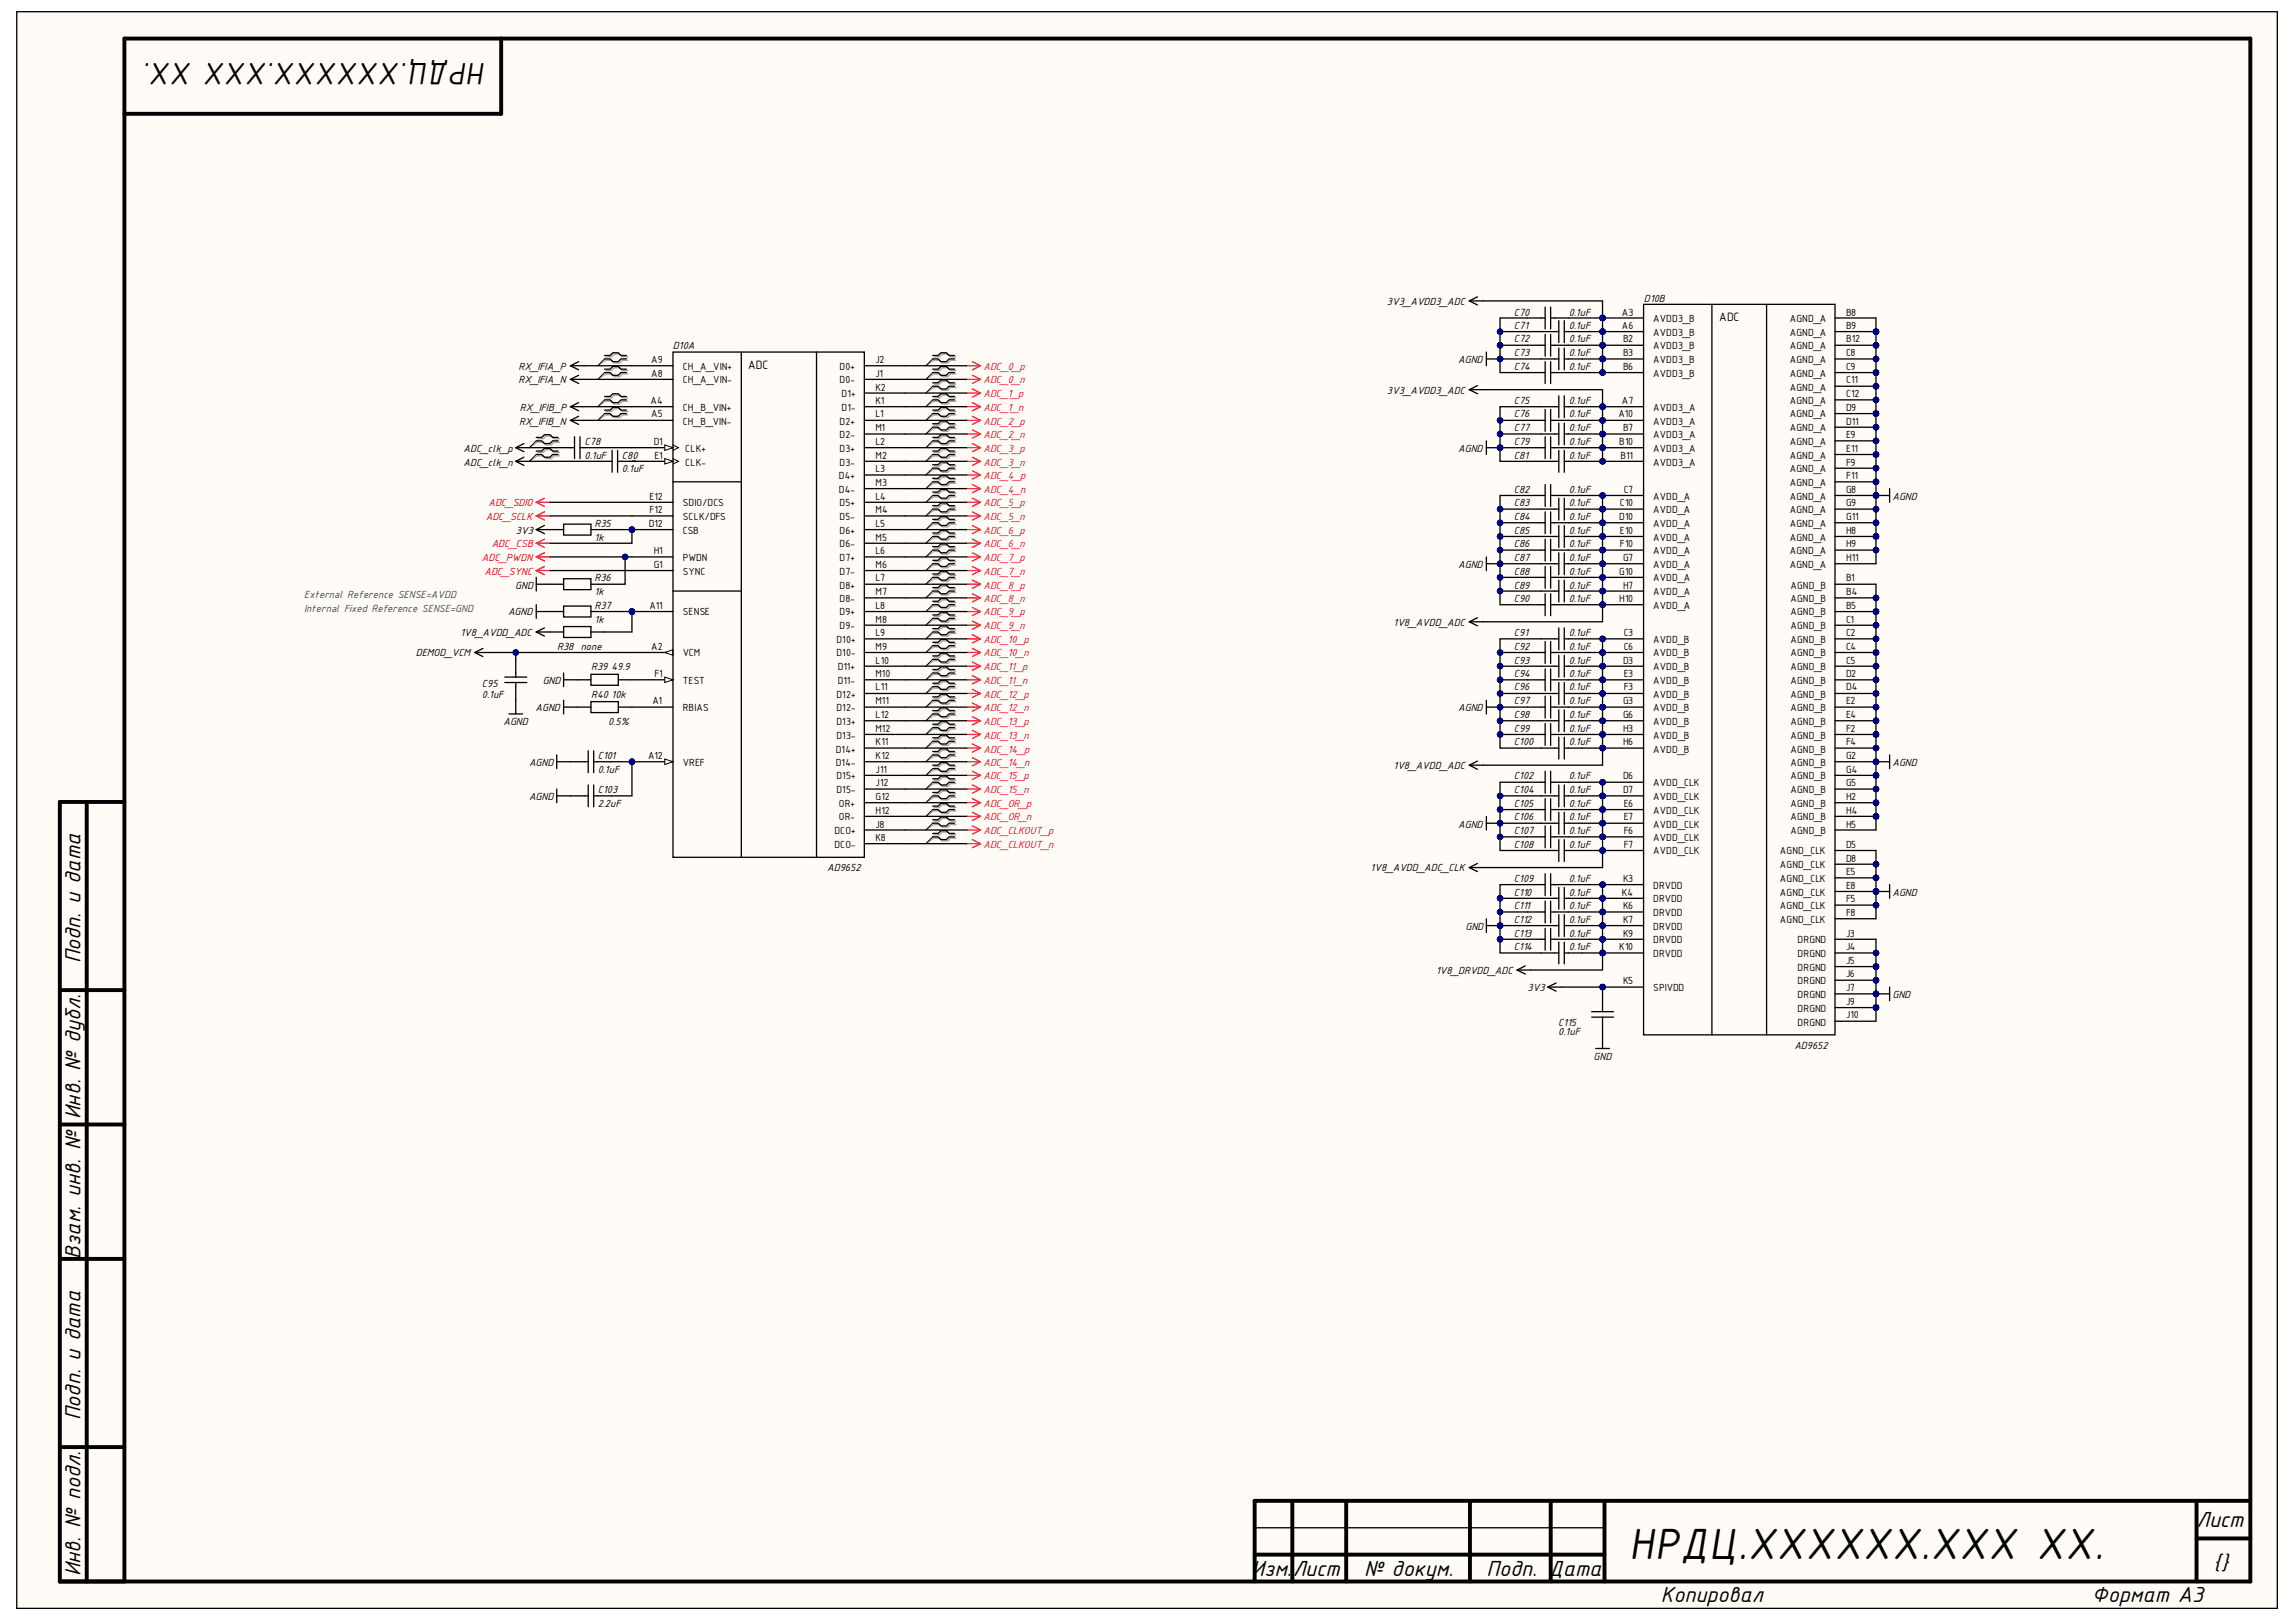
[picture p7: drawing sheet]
<svg xmlns="http://www.w3.org/2000/svg" width="297mm" height="210mm" viewBox="0 0 297 210" stroke-linecap="round" stroke-linejoin="round" font-family="sans-serif">
<defs><g id="words">
<text font-size="6.2" x="210.8" y="201.7">НРДЦ.ХХХХХХ.ХХХ ХХ.</text>
<text font-size="4.4" x="62.9" y="8.2" transform="rotate(-180 62.9 8.2)">НРДЦ.ХХХХХХ.ХХХ ХХ.</text>
<g font-size="3">
<text x="10.4" y="124.7" transform="rotate(-90 10.4 124.7)">Подп. и дата</text>
<text x="10.4" y="144.8" transform="rotate(-90 10.4 144.8)">Инв. № дубл.</text>
<text x="10.4" y="162.9" transform="rotate(-90 10.4 162.9)">Взам. инв. №</text>
<text x="10.4" y="183.8" transform="rotate(-90 10.4 183.8)">Подп. и дата</text>
<text x="284.2" y="197.6">Лист</text>
<text x="10.4" y="204" transform="rotate(-90 10.4 204)">Инв. № подл.</text>
<text x="161.9" y="203.9">Изм.</text>
<text x="167.3" y="203.9">Лист</text>
<text x="176.5" y="203.9">№ докум.</text>
<text x="192.3" y="203.9">Подп. Дата</text>
<text x="286.3" y="203.2">{}</text>
<text x="214.9" y="207.4">Копировал</text>
<text x="270.6" y="207.4">Формат А3</text>
</g>
<g font-size="1.7">
<text x="222.4" y="41.6">ADC</text>
<text x="96.8" y="47.8">ADC</text>
</g>
<g font-size="1.4">
<text x="179.4" y="39.5">3V3_AVDD3_ADC</text>
<text x="195.8" y="40.8">C70</text>
<text x="203" y="40.8">0.1uF</text>
<text x="209.8" y="40.8">A3</text>
<text x="212.7" y="39.1">D10B</text>
<text x="213.9" y="41.7">AVDD3_B</text>
<text x="231.6" y="41.7">AGND_A</text>
<text x="238.8" y="40.8">B8</text>
<text x="67.1" y="47.8">RX_IFIA_P</text>
<text x="84.3" y="47">A9</text>
<text x="87.1" y="45.2">D10A</text>
<text x="88.3" y="47.8">CH_A_VIN+</text>
<text x="108.6" y="47.8">D0+</text>
<text x="113.3" y="47">J2</text>
<text x="188.7" y="47">AGND</text>
<text x="195.8" y="42.5">C71</text>
<text x="195.8" y="44.3">C72</text>
<text x="195.8" y="46.1">C73</text>
<text x="195.8" y="47.8">C74</text>
<text x="203" y="42.5">0.1uF</text>
<text x="203" y="44.3">0.1uF</text>
<text x="203" y="46.1">0.1uF</text>
<text x="203" y="47.8">0.1uF</text>
<text x="209.8" y="42.5">A6</text>
<text x="210" y="44.3">B2</text>
<text x="210" y="46.1">B3</text>
<text x="210" y="47.8">B6</text>
<text x="213.9" y="43.5">AVDD3_B</text>
<text x="213.9" y="45.2">AVDD3_B</text>
<text x="213.9" y="47">AVDD3_B</text>
<text x="231.6" y="43.5">AGND_A</text>
<text x="231.6" y="45.2">AGND_A</text>
<text x="231.6" y="47">AGND_A</text>
<text x="238.8" y="42.5">B9</text>
<text x="238.8" y="44.3">B12</text>
<text x="238.8" y="46.1">C8</text>
<text x="238.8" y="47.8">C9</text>
<text x="67.1" y="49.6">RX_IFIA_N</text>
<text x="67.3" y="53.2">RX_IFIB_P</text>
<text x="84.2" y="52.2">A4</text>
<text x="84.3" y="48.8">A8</text>
<text x="88.3" y="53.2">CH_B_VIN+</text>
<text x="88.3" y="49.6">CH_A_VIN-</text>
<text x="108.6" y="49.6">D0-</text>
<text x="108.9" y="53.2">D1-</text>
<text x="108.9" y="51.4">D1+</text>
<text x="113.3" y="48.8">J1</text>
<text x="113.3" y="52.2">K1</text>
<text x="113.3" y="50.6">K2</text>
<text x="179.4" y="51">3V3_AVDD3_ADC</text>
<text x="195.8" y="52.2">C75</text>
<text x="203" y="52.2">0.1uF</text>
<text x="209.8" y="52.2">A7</text>
<text x="213.9" y="53.2">AVDD3_A</text>
<text x="213.9" y="48.8">AVDD3_B</text>
<text x="231.6" y="48.8">AGND_A</text>
<text x="231.6" y="50.6">AGND_A</text>
<text x="231.6" y="52.2">AGND_A</text>
<text x="238.8" y="49.6">C11</text>
<text x="238.8" y="51.4">C12</text>
<text x="238.8" y="53.2">D9</text>
<text x="60" y="58.5">ADC_clk_p</text>
<text x="67.2" y="54.9">RX_IFIB_N</text>
<text x="75.6" y="59.3">0.1uF</text>
<text x="75.6" y="57.6">C78</text>
<text x="80.5" y="59.3">C80</text>
<text x="84.3" y="54">A5</text>
<text x="84.6" y="57.6">D1</text>
<text x="84.7" y="59.3">E1</text>
<text x="88.3" y="54.9">CH_B_VIN-</text>
<text x="88.7" y="58.5">CLK+</text>
<text x="108.6" y="54.9">D2+</text>
<text x="108.6" y="58.5">D3+</text>
<text x="108.6" y="56.7">D2-</text>
<text x="113.3" y="54">L1</text>
<text x="113.3" y="57.6">L2</text>
<text x="113.3" y="55.8">M1</text>
<text x="113.3" y="59.3">M2</text>
<text x="188.7" y="58.5">AGND</text>
<text x="195.8" y="54">C76</text>
<text x="195.8" y="55.8">C77</text>
<text x="195.8" y="57.6">C79</text>
<text x="195.8" y="59.3">C81</text>
<text x="203" y="54">0.1uF</text>
<text x="203" y="55.8">0.1uF</text>
<text x="203" y="57.6">0.1uF</text>
<text x="203" y="59.3">0.1uF</text>
<text x="209.4" y="54">A10</text>
<text x="209.5" y="57.6">B10</text>
<text x="209.6" y="59.3">B11</text>
<text x="210" y="55.8">B7</text>
<text x="213.9" y="54.9">AVDD3_A</text>
<text x="213.9" y="56.7">AVDD3_A</text>
<text x="213.9" y="58.5">AVDD3_A</text>
<text x="231.6" y="54">AGND_A</text>
<text x="231.6" y="55.8">AGND_A</text>
<text x="231.6" y="57.6">AGND_A</text>
<text x="231.6" y="59.3">AGND_A</text>
<text x="238.8" y="54.9">D11</text>
<text x="238.8" y="56.7">E9</text>
<text x="238.8" y="58.5">E11</text>
<text x="60" y="60.3">ADC_clk_n</text>
<text x="80.5" y="61.1">0.1uF</text>
<text x="84" y="64.7">E12</text>
<text x="88.3" y="65.5">SDIO/DCS</text>
<text x="88.7" y="60.3">CLK-</text>
<text x="108.5" y="62">D4+</text>
<text x="108.5" y="63.7">D4-</text>
<text x="108.6" y="65.5">D5+</text>
<text x="108.6" y="60.3">D3-</text>
<text x="113.3" y="61.1">L3</text>
<text x="113.3" y="64.7">L4</text>
<text x="113.3" y="62.9">M3</text>
<text x="195.8" y="63.7">C82</text>
<text x="195.8" y="65.5">C83</text>
<text x="203" y="63.7">0.1uF</text>
<text x="203" y="65.5">0.1uF</text>
<text x="209.6" y="65.5">C10</text>
<text x="210.1" y="63.7">C7</text>
<text x="213.9" y="60.3">AVDD3_A</text>
<text x="213.9" y="64.7">AVDD_A</text>
<text x="231.6" y="61.1">AGND_A</text>
<text x="231.6" y="62.9">AGND_A</text>
<text x="231.6" y="64.7">AGND_A</text>
<text x="238.8" y="60.3">F9</text>
<text x="238.8" y="62">F11</text>
<text x="238.8" y="63.7">G8</text>
<text x="238.8" y="65.5">G9</text>
<text x="244.8" y="64.7">AGND</text>
<text x="66.7" y="69.1">3V3</text>
<text x="76.9" y="70">1k</text>
<text x="76.9" y="68.2">R35</text>
<text x="83.9" y="68.2">D12</text>
<text x="84" y="66.4">F12</text>
<text x="84.6" y="71.7">H1</text>
<text x="88.3" y="69.1">CSB</text>
<text x="88.3" y="67.3">SCLK/DFS</text>
<text x="108.6" y="69.1">D6+</text>
<text x="108.6" y="67.3">D5-</text>
<text x="108.6" y="70.8">D6-</text>
<text x="113.3" y="68.2">L5</text>
<text x="113.3" y="71.7">L6</text>
<text x="113.3" y="66.4">M4</text>
<text x="113.3" y="70">M5</text>
<text x="195.8" y="67.3">C84</text>
<text x="195.8" y="69.1">C85</text>
<text x="195.8" y="70.8">C86</text>
<text x="203" y="67.3">0.1uF</text>
<text x="203" y="69.1">0.1uF</text>
<text x="203" y="70.8">0.1uF</text>
<text x="209.5" y="67.3">D10</text>
<text x="209.6" y="69.1">E10</text>
<text x="209.6" y="70.8">F10</text>
<text x="213.9" y="66.4">AVDD_A</text>
<text x="213.9" y="68.2">AVDD_A</text>
<text x="213.9" y="70">AVDD_A</text>
<text x="213.9" y="71.7">AVDD_A</text>
<text x="231.6" y="66.4">AGND_A</text>
<text x="231.6" y="68.2">AGND_A</text>
<text x="231.6" y="70">AGND_A</text>
<text x="231.6" y="71.7">AGND_A</text>
<text x="238.8" y="67.3">G11</text>
<text x="238.8" y="69.1">H8</text>
<text x="238.8" y="70.8">H9</text>
<text x="66.7" y="76.2">GND</text>
<text x="76.9" y="77">1k</text>
<text x="76.9" y="75.2">R36</text>
<text x="84.6" y="73.5">G1</text>
<text x="88.3" y="74.4">SYNC</text>
<text x="88.3" y="72.6">PWDN</text>
<text x="108.6" y="72.6">D7+</text>
<text x="108.6" y="76.2">D8+</text>
<text x="108.6" y="74.4">D7-</text>
<text x="108.6" y="77.9">D8-</text>
<text x="113.3" y="75.2">L7</text>
<text x="113.3" y="73.5">M6</text>
<text x="113.3" y="77">M7</text>
<text x="188.7" y="73.5">AGND</text>
<text x="195.8" y="72.6">C87</text>
<text x="195.8" y="74.4">C88</text>
<text x="195.8" y="76.2">C89</text>
<text x="195.8" y="77.9">C90</text>
<text x="203" y="72.6">0.1uF</text>
<text x="203" y="74.4">0.1uF</text>
<text x="203" y="76.2">0.1uF</text>
<text x="203" y="77.9">0.1uF</text>
<text x="209.5" y="74.4">G10</text>
<text x="209.5" y="77.9">H10</text>
<text x="210" y="72.6">G7</text>
<text x="210" y="76.2">H7</text>
<text x="213.9" y="73.5">AVDD_A</text>
<text x="213.9" y="75.2">AVDD_A</text>
<text x="213.9" y="77">AVDD_A</text>
<text x="231.6" y="73.5">AGND_A</text>
<text x="231.6" y="76.2">AGND_B</text>
<text x="231.6" y="77.9">AGND_B</text>
<text x="238.8" y="75.2">B1</text>
<text x="238.8" y="77">B4</text>
<text x="238.8" y="72.6">H11</text>
<text x="59.6" y="82.3">1V8_AVDD_ADC</text>
<text x="65.7" y="79.6">AGND</text>
<text x="76.9" y="80.6">1k</text>
<text x="76.9" y="78.8">R37</text>
<text x="84" y="78.8">A11</text>
<text x="88.3" y="79.6">SENSE</text>
<text x="108.2" y="83.2">D10+</text>
<text x="108.6" y="79.6">D9+</text>
<text x="108.6" y="81.4">D9-</text>
<text x="113.3" y="78.8">L8</text>
<text x="113.3" y="82.3">L9</text>
<text x="113.3" y="80.6">M8</text>
<text x="180.3" y="81">1V8_AVDD_ADC</text>
<text x="195.8" y="82.3">C91</text>
<text x="203" y="82.3">0.1uF</text>
<text x="210.1" y="82.3">C3</text>
<text x="213.9" y="83.2">AVDD_B</text>
<text x="213.9" y="78.8">AVDD_A</text>
<text x="231.6" y="79.6">AGND_B</text>
<text x="231.6" y="81.4">AGND_B</text>
<text x="231.6" y="83.2">AGND_B</text>
<text x="238.8" y="78.8">B5</text>
<text x="238.8" y="80.6">C1</text>
<text x="238.8" y="82.3">C2</text>
<text x="53.8" y="85">DEMOD_VCM</text>
<text x="62.4" y="88.9">C95</text>
<text x="70.2" y="88.5">GND</text>
<text x="72.1" y="84.1">R38 none</text>
<text x="76.5" y="86.7">R39</text>
<text x="79.1" y="86.7">49.9</text>
<text x="84.3" y="84.1">A2</text>
<text x="84.7" y="87.7">F1</text>
<text x="88.3" y="85">VCM</text>
<text x="88.3" y="88.5">TEST</text>
<text x="108.2" y="85">D10-</text>
<text x="108.4" y="86.7">D11+</text>
<text x="108.4" y="88.5">D11-</text>
<text x="113.3" y="85.9">L10</text>
<text x="113.3" y="89.4">L11</text>
<text x="113.3" y="84.1">M9</text>
<text x="113.3" y="87.7">M10</text>
<text x="195.8" y="84.1">C92</text>
<text x="195.8" y="85.9">C93</text>
<text x="195.8" y="87.7">C94</text>
<text x="195.8" y="89.4">C96</text>
<text x="203" y="84.1">0.1uF</text>
<text x="203" y="85.9">0.1uF</text>
<text x="203" y="87.7">0.1uF</text>
<text x="203" y="89.4">0.1uF</text>
<text x="210" y="85.9">D3</text>
<text x="210.1" y="84.1">C6</text>
<text x="210.1" y="87.7">E3</text>
<text x="210.1" y="89.4">F3</text>
<text x="213.9" y="85">AVDD_B</text>
<text x="213.9" y="86.7">AVDD_B</text>
<text x="213.9" y="88.5">AVDD_B</text>
<text x="231.6" y="85">AGND_B</text>
<text x="231.6" y="86.7">AGND_B</text>
<text x="231.6" y="88.5">AGND_B</text>
<text x="238.8" y="84.1">C4</text>
<text x="238.8" y="85.9">C5</text>
<text x="238.8" y="87.7">D2</text>
<text x="238.8" y="89.4">D4</text>
<text x="62.4" y="90.3">0.1uF</text>
<text x="65.1" y="93.8">AGND</text>
<text x="69.3" y="92.1">AGND</text>
<text x="76.5" y="90.3">R40</text>
<text x="78.7" y="93.8">0.5%</text>
<text x="79.1" y="90.3">10k</text>
<text x="84.4" y="91.1">A1</text>
<text x="88.3" y="92.1">RBIAS</text>
<text x="108.2" y="90.3">D12+</text>
<text x="108.2" y="93.8">D13+</text>
<text x="108.2" y="92.1">D12-</text>
<text x="108.2" y="95.6">D13-</text>
<text x="113.3" y="92.9">L12</text>
<text x="113.3" y="91.1">M11</text>
<text x="113.3" y="94.7">M12</text>
<text x="188.7" y="92.1">AGND</text>
<text x="195.8" y="91.1">C97</text>
<text x="195.8" y="92.9">C98</text>
<text x="195.8" y="94.7">C99</text>
<text x="203" y="91.1">0.1uF</text>
<text x="203" y="92.9">0.1uF</text>
<text x="203" y="94.7">0.1uF</text>
<text x="210" y="91.1">G3</text>
<text x="210" y="92.9">G6</text>
<text x="210" y="94.7">H3</text>
<text x="213.9" y="90.3">AVDD_B</text>
<text x="213.9" y="92.1">AVDD_B</text>
<text x="213.9" y="93.8">AVDD_B</text>
<text x="213.9" y="95.6">AVDD_B</text>
<text x="231.6" y="90.3">AGND_B</text>
<text x="231.6" y="92.1">AGND_B</text>
<text x="231.6" y="93.8">AGND_B</text>
<text x="231.6" y="95.6">AGND_B</text>
<text x="238.8" y="91.1">E2</text>
<text x="238.8" y="92.9">E4</text>
<text x="238.8" y="94.7">F2</text>
<text x="68.4" y="99.1">AGND</text>
<text x="77.3" y="100">0.1uF</text>
<text x="77.3" y="98.2">C101</text>
<text x="83.8" y="98.2">A12</text>
<text x="88.3" y="99.1">VREF</text>
<text x="108.1" y="97.4">D14+</text>
<text x="108.1" y="99.1">D14-</text>
<text x="108.2" y="100.8">D15+</text>
<text x="113.3" y="100">J11</text>
<text x="113.3" y="101.8">J12</text>
<text x="113.3" y="96.5">K11</text>
<text x="113.3" y="98.2">K12</text>
<text x="180.3" y="99.6">1V8_AVDD_ADC</text>
<text x="195.8" y="96.5">C100</text>
<text x="195.8" y="100.8">C102</text>
<text x="203" y="96.5">0.1uF</text>
<text x="203" y="100.8">0.1uF</text>
<text x="210" y="100.8">D6</text>
<text x="210" y="96.5">H6</text>
<text x="213.9" y="101.8">AVDD_CLK</text>
<text x="213.9" y="97.4">AVDD_B</text>
<text x="231.6" y="97.4">AGND_B</text>
<text x="231.6" y="99.1">AGND_B</text>
<text x="231.6" y="100.8">AGND_B</text>
<text x="238.8" y="96.5">F4</text>
<text x="238.8" y="98.2">G2</text>
<text x="238.8" y="100">G4</text>
<text x="238.8" y="101.8">G5</text>
<text x="244.8" y="99.1">AGND</text>
<text x="68.4" y="103.6">AGND</text>
<text x="77.3" y="104.4">2.2uF</text>
<text x="77.3" y="102.6">C103</text>
<text x="107.9" y="107.9">DCO+</text>
<text x="108.2" y="102.6">D15-</text>
<text x="108.5" y="104.4">OR+</text>
<text x="108.5" y="106.2">OR-</text>
<text x="113.3" y="103.6">G12</text>
<text x="113.3" y="105.3">H12</text>
<text x="113.3" y="107.1">J8</text>
<text x="188.7" y="107.1">AGND</text>
<text x="195.8" y="102.6">C104</text>
<text x="195.8" y="104.4">C105</text>
<text x="195.8" y="106.2">C106</text>
<text x="195.8" y="107.9">C107</text>
<text x="203" y="102.6">0.1uF</text>
<text x="203" y="104.4">0.1uF</text>
<text x="203" y="106.2">0.1uF</text>
<text x="203" y="107.9">0.1uF</text>
<text x="210" y="102.6">D7</text>
<text x="210.1" y="104.4">E6</text>
<text x="210.1" y="106.2">E7</text>
<text x="210.1" y="107.9">F6</text>
<text x="213.9" y="103.6">AVDD_CLK</text>
<text x="213.9" y="105.3">AVDD_CLK</text>
<text x="213.9" y="107.1">AVDD_CLK</text>
<text x="231.6" y="102.6">AGND_B</text>
<text x="231.6" y="104.4">AGND_B</text>
<text x="231.6" y="106.2">AGND_B</text>
<text x="231.6" y="107.9">AGND_B</text>
<text x="238.8" y="103.6">H2</text>
<text x="238.8" y="105.3">H4</text>
<text x="238.8" y="107.1">H5</text>
<text x="107" y="112.8">AD9652</text>
<text x="107.9" y="109.7">DCO-</text>
<text x="113.3" y="108.8">K8</text>
<text x="177.3" y="112.8">1V8_AVDD_ADC_CLK</text>
<text x="195.8" y="109.7">C108</text>
<text x="203" y="109.7">0.1uF</text>
<text x="210.1" y="109.7">F7</text>
<text x="213.9" y="108.8">AVDD_CLK</text>
<text x="213.9" y="110.6">AVDD_CLK</text>
<text x="230.3" y="110.6">AGND_CLK</text>
<text x="230.3" y="112.3">AGND_CLK</text>
<text x="238.8" y="109.7">D5</text>
<text x="238.8" y="111.5">D8</text>
<text x="238.8" y="113.3">E5</text>
<text x="195.8" y="114.1">C109</text>
<text x="195.8" y="115.9">C110</text>
<text x="195.8" y="117.7">C111</text>
<text x="195.8" y="119.4">C112</text>
<text x="203" y="114.1">0.1uF</text>
<text x="203" y="115.9">0.1uF</text>
<text x="203" y="117.7">0.1uF</text>
<text x="203" y="119.4">0.1uF</text>
<text x="209.8" y="115.9">K4</text>
<text x="210" y="114.1">K3</text>
<text x="210" y="117.7">K6</text>
<text x="210" y="119.4">K7</text>
<text x="213.9" y="115">DRVDD</text>
<text x="213.9" y="116.7">DRVDD</text>
<text x="213.9" y="118.5">DRVDD</text>
<text x="230.3" y="114.1">AGND_CLK</text>
<text x="230.3" y="115.9">AGND_CLK</text>
<text x="230.3" y="117.7">AGND_CLK</text>
<text x="230.3" y="119.4">AGND_CLK</text>
<text x="238.8" y="115">E8</text>
<text x="238.8" y="116.7">F5</text>
<text x="238.8" y="118.5">F8</text>
<text x="244.8" y="115.9">AGND</text>
<text x="189.6" y="120.3">GND</text>
<text x="195.8" y="121.2">C113</text>
<text x="195.8" y="123">C114</text>
<text x="203" y="121.2">0.1uF</text>
<text x="203" y="123">0.1uF</text>
<text x="209.5" y="123">K10</text>
<text x="210" y="121.2">K9</text>
<text x="213.9" y="120.3">DRVDD</text>
<text x="213.9" y="122.1">DRVDD</text>
<text x="213.9" y="123.8">DRVDD</text>
<text x="232.6" y="122.1">DRGND</text>
<text x="232.6" y="123.8">DRGND</text>
<text x="232.6" y="125.6">DRGND</text>
<text x="238.8" y="121.2">J3</text>
<text x="238.8" y="123">J4</text>
<text x="238.8" y="124.8">J5</text>
<text x="185.8" y="126">1V8_DRVDD_ADC</text>
<text x="197.6" y="128.2">3V3</text>
<text x="210" y="127.4">K5</text>
<text x="213.9" y="128.2">SPIVDD</text>
<text x="232.6" y="127.4">DRGND</text>
<text x="232.6" y="129.2">DRGND</text>
<text x="232.6" y="130.9">DRGND</text>
<text x="238.8" y="126.5">J6</text>
<text x="238.8" y="128.2">J7</text>
<text x="238.8" y="130">J9</text>
<text x="238.8" y="131.8">J10</text>
<text x="244.8" y="129.2">GND</text>
<text x="201.6" y="134">0.1uF</text>
<text x="201.6" y="132.7">C115</text>
<text x="206.2" y="137.1">GND</text>
<text x="232.1" y="135.8">AD9652</text>
<text x="232.6" y="132.7">DRGND</text>
</g>
<g font-size="1.4" fill="#ee0e22">
<text x="127.2" y="47.8">ADC_0_p</text>
<text x="127.2" y="49.6">ADC_0_n</text>
<text x="127.2" y="53.2">ADC_1_n</text>
<text x="127.2" y="51.4">ADC_1_p</text>
<text x="127.2" y="56.7">ADC_2_n</text>
<text x="127.2" y="54.9">ADC_2_p</text>
<text x="127.2" y="58.5">ADC_3_p</text>
<text x="127.2" y="60.3">ADC_3_n</text>
<text x="127.2" y="63.7">ADC_4_n</text>
<text x="127.2" y="62">ADC_4_p</text>
<text x="127.2" y="65.5">ADC_5_p</text>
<text x="127.2" y="67.3">ADC_5_n</text>
<text x="127.2" y="70.8">ADC_6_n</text>
<text x="127.2" y="69.1">ADC_6_p</text>
<text x="127.2" y="74.4">ADC_7_n</text>
<text x="127.2" y="77.9">ADC_8_n</text>
<text x="127.2" y="72.6">ADC_7_p</text>
<text x="127.2" y="76.2">ADC_8_p</text>
<text x="127.2" y="81.4">ADC_9_n</text>
<text x="127.2" y="79.6">ADC_9_p</text>
<text x="127.2" y="83.2">ADC_10_p</text>
<text x="127.2" y="85">ADC_10_n</text>
<text x="127.2" y="88.5">ADC_11_n</text>
<text x="127.2" y="86.7">ADC_11_p</text>
<text x="127.2" y="92.1">ADC_12_n</text>
<text x="127.2" y="95.6">ADC_13_n</text>
<text x="127.2" y="90.3">ADC_12_p</text>
<text x="127.2" y="93.8">ADC_13_p</text>
<text x="127.2" y="99.1">ADC_14_n</text>
<text x="127.2" y="97.4">ADC_14_p</text>
<text x="127.2" y="100.8">ADC_15_p</text>
<text x="127.2" y="102.6">ADC_15_n</text>
<text x="127.2" y="107.9">ADC_CLKOUT_p</text>
<text x="127.2" y="104.4">ADC_OR_p</text>
<text x="127.2" y="106.2">ADC_OR_n</text>
<text x="127.2" y="109.7">ADC_CLKOUT_n</text>
</g>
<g font-size="1.4" fill="#f00">
<text x="63.2" y="65.5">ADC_SDIO</text>
<text x="62.9" y="67.3">ADC_SCLK</text>
<text x="63.6" y="70.8">ADC_CSB</text>
<text x="62.4" y="72.6">ADC_PWDN</text>
<text x="62.7" y="74.4">ADC_SYNC</text>
</g>
<g font-size="1.4" fill="#38761d">
<text x="39.3" y="77.4">External Reference SENSE=AVDD</text>
<text x="39.3" y="79.2">Internal Fixed Reference SENSE=GND</text>
</g>
</g></defs>
<g fill="#fffcf8">
<path d="M2.2 1.5h292.4v206.6h-292.4z" fill-rule="evenodd"/>
<path d="M2.2 1.5h292.4v206.6h-292.4z" fill-rule="evenodd"/>
</g>
<g fill="none" stroke="#000" stroke-width=".51">
<path d="M64.8 5v9.7h-48.7M11.2 103.8v100.9M16.1 103.8h-8.4v100.9h283.4v-199.7h-275v199.7M7.7 128.1h8.4M7.7 145.5h8.4M7.7 162.9h8.4M7.7 187.3h8.4M167.2 194.2v10.5M174.2 194.2v10.5M190.2 194.2v10.5M200.6 194.2v10.5M207.6 194.2v10.5"/>
<path d="M284.2 194.2v10.5M284.2 199.1h6.9M291.1 194.2h-128.8v10.5M162.3 201.2h45.3"/>
</g>
<g fill="none" stroke="#000" stroke-width=".17">
<path d="M2.2 1.5h292.4v206.6h-292.4zM73.8 52.6l1.1 .6M73.8 52.6h1.8M73.8 54.4l1.1 .5M73.8 54.4h1.8M73.8 47.3l1.1 .6M73.8 47.3h1.8M73.8 49.1l1.1 .5M73.8 49.1h1.8M74.9 52.1l-1.1 .5M74.9 53.9l-1.1 .5M74.9 46.8l-1.1 .5"/>
<path d="M74.9 48.6l-1.1 .5M120.7 46h.7l.3-.3h.7l.4 .3h.7M120.7 46.4h.7l.3 .4h.7l.4-.4h.7M120.7 47.8h.7l.3-.4h.7l.4 .4h.7M120.7 48.2h.7l.3 .4h.7l.4-.4h.7M120.7 49.5h.7l.3-.3h.7l.4 .3h.7M120.7 50h.7l.3 .3h.7l.4-.3h.7M120.7 51.3h.7l.3-.3h.7l.4 .3h.7M120.7 51.7h.7l.3 .4h.7l.4-.4h.7M120.7 53.1h.7l.3-.4h.7l.4 .4h.7M120.7 53.5h.7l.3 .4h.7l.4-.4h.7M120.7 54.8h.7l.3-.3h.7l.4 .3h.7"/>
<path d="M120.7 55.3h.7l.3 .3h.7l.4-.3h.7M120.7 56.6h.7l.3-.3h.7l.4 .3h.7M120.7 57.1h.7l.3 .3h.7l.4-.3h.7M120.7 58.4h.7l.3-.4h.7l.4 .4h.7M120.7 58.8h.7l.3 .4h.7l.4-.4h.7M71.1 79.1h1.8M72.9 78.4h3.6v1.4h-3.6zM76.5 79.1h1.7M120.7 74.3h.7l.3-.4h.7l.4 .4h.7M120.7 74.7h.7l.3 .4h.7l.4-.4h.7M120.7 76h.7l.3-.3h.7l.4 .3h.7M120.7 76.5h.7l.3 .3h.7l.4-.3h.7"/>
<path d="M120.7 77.8h.7l.3-.3h.7l.4 .3h.7M120.7 78.3h.7l.3 .3h.7l.4-.3h.7M120.7 79.6h.7l.3-.4h.7l.4 .4h.7M120.7 60.1h.7l.3-.3h.7l.4 .3h.7M120.7 60.6h.7l.3 .3h.7l.4-.3h.7M120.7 61.9h.7l.3-.3h.7l.4 .3h.7M120.7 62.4h.7l.3 .3h.7l.4-.3h.7M120.7 63.7h.7l.3-.4h.7l.4 .4h.7M120.7 64.1h.7l.3 .4h.7l.4-.4h.7M120.7 65.4h.7l.3-.3h.7l.4 .3h.7M120.7 65.9h.7l.3 .3h.7l.4-.3h.7M120.7 67.2h.7l.3-.3h.7l.4 .3h.7"/>
<path d="M120.7 67.6h.7l.3 .4h.7l.4-.4h.7M120.7 69h.7l.3-.4h.7l.4 .4h.7M120.7 69.4h.7l.3 .4h.7l.4-.4h.7M120.7 70.7h.7l.3-.3h.7l.4 .3h.7M120.7 71.2h.7l.3 .3h.7l.4-.3h.7M120.7 72.5h.7l.3-.3h.7l.4 .3h.7M120.7 73h.7l.3 .3h.7l.4-.3h.7M61.4 84.4l1.1 .6M61.4 84.4h1.8M62.5 83.9l-1.1 .5M71.1 81.8h1.8M72.9 81.1h3.6v1.4h-3.6z"/>
<path d="M76.5 81.8h1.7M120.7 80h.7l.3 .4h.7l.4-.4h.7M120.7 81.3h.7l.3-.3h.7l.4 .3h.7M120.7 81.8h.7l.3 .3h.7l.4-.3h.7M120.7 83.1h.7l.3-.3h.7l.4 .3h.7M120.7 83.6h.7l.3 .3h.7l.4-.3h.7M120.7 84.9h.7l.3-.4h.7l.4 .4h.7M120.7 85.3h.7l.3 .4h.7l.4-.4h.7M120.7 86.6h.7l.3-.3h.7l.4 .3h.7M120.7 87.1h.7l.3 .3h.7l.4-.3h.7M120.7 88.4h.7l.3-.3h.7l.4 .3h.7M120.7 88.9h.7l.3 .3h.7l.4-.3h.7"/>
<path d="M120.7 90.2h.7l.3-.4h.7l.4 .4h.7M120.7 90.6h.7l.3 .4h.7l.4-.4h.7M120.7 92h.7l.3-.4h.7l.4 .4h.7M120.7 92.4h.7l.3 .3h.7l.4-.3h.7M120.7 93.7h.7l.3-.3h.7l.4 .3h.7M120.7 94.2h.7l.3 .3h.7l.4-.3h.7M120.7 95.5h.7l.3-.4h.7l.4 .4h.7M120.7 95.9h.7l.3 .4h.7l.4-.4h.7M120.7 97.3h.7l.3-.4h.7l.4 .4h.7M120.7 97.7h.7l.3 .3h.7l.4-.3h.7M120.7 99h.7l.3-.3h.7l.4 .3h.7M120.7 99.5h.7l.3 .3h.7l.4-.3h.7"/>
<path d="M120.7 102.6h.7l.3-.4h.7l.4 .4h.7M120.7 103h.7l.3 .3h.7l.4-.3h.7M120.7 104.3h.7l.3-.3h.7l.4 .3h.7M120.7 104.8h.7l.3 .3h.7l.4-.3h.7M120.7 100.8h.7l.3-.4h.7l.4 .4h.7M120.7 101.2h.7l.3 .4h.7l.4-.4h.7M120.7 106.1h.7l.3-.4h.7l.4 .4h.7M120.7 106.5h.7l.3 .4h.7l.4-.4h.7M120.7 107.9h.7l.3-.4h.7l.4 .4h.7M120.7 108.3h.7l.3 .3h.7l.4-.3h.7M162.3 197.7h45.3"/>
</g>
<g fill="none" stroke="#a3a19e" stroke-width=".17">
<path d="M120.8 46.2h.7l.4-.4h.7l.4 .4h.7M120.8 46.6h.7l.4 .4h.7l.4-.4h.7M120.8 47.9h.7l.4-.3h.7l.4 .3h.7M120.8 48.4h.7l.4 .3h.7l.4-.3h.7M120.8 49.7h.7l.4-.3h.7l.4 .3h.7M120.8 50.2h.7l.4 .3h.7l.4-.3h.7M120.8 51.5h.7l.4-.4h.7l.4 .4h.7M120.8 51.9h.7l.4 .4h.7l.4-.4h.7M120.8 53.2h.7l.4-.3h.7l.4 .3h.7M120.8 53.7h.7l.4 .3h.7l.4-.3h.7M120.8 55h.7l.4-.3h.7l.4 .3h.7M120.8 55.5h.7l.4 .3h.7l.4-.3h.7"/>
<path d="M120.8 56.8h.7l.4-.4h.7l.4 .4h.7M120.8 57.2h.7l.4 .4h.7l.4-.4h.7M120.8 58.6h.7l.4-.4h.7l.4 .4h.7M120.8 59h.7l.4 .3h.7l.4-.3h.7M120.8 74.5h.7l.4-.4h.7l.4 .4h.7M120.8 74.9h.7l.4 .4h.7l.4-.4h.7M120.8 76.2h.7l.4-.3h.7l.4 .3h.7M120.8 76.7h.7l.4 .3h.7l.4-.3h.7M120.8 78h.7l.4-.4h.7l.4 .4h.7M120.8 78.4h.7l.4 .4h.7l.4-.4h.7M120.8 79.8h.7l.4-.4h.7l.4 .4h.7M120.8 60.3h.7l.4-.3h.7l.4 .3h.7"/>
<path d="M120.8 60.8h.7l.4 .3h.7l.4-.3h.7M120.8 62.1h.7l.4-.4h.7l.4 .4h.7M120.8 62.5h.7l.4 .4h.7l.4-.4h.7M120.8 63.9h.7l.4-.4h.7l.4 .4h.7M120.8 64.3h.7l.4 .3h.7l.4-.3h.7M120.8 65.6h.7l.4-.3h.7l.4 .3h.7M120.8 66.1h.7l.4 .3h.7l.4-.3h.7M120.8 67.4h.7l.4-.4h.7l.4 .4h.7M120.8 67.8h.7l.4 .4h.7l.4-.4h.7M120.8 69.2h.7l.4-.4h.7l.4 .4h.7M120.8 69.6h.7l.4 .3h.7l.4-.3h.7M120.8 70.9h.7l.4-.3h.7l.4 .3h.7"/>
<path d="M120.8 71.4h.7l.4 .3h.7l.4-.3h.7M120.8 72.7h.7l.4-.4h.7l.4 .4h.7M120.8 73.1h.7l.4 .4h.7l.4-.4h.7M120.8 80.2h.7l.4 .4h.7l.4-.4h.7M120.8 81.5h.7l.4-.3h.7l.4 .3h.7M120.8 82h.7l.4 .3h.7l.4-.3h.7M120.8 83.3h.7l.4-.4h.7l.4 .4h.7M120.8 83.7h.7l.4 .4h.7l.4-.4h.7M120.8 85.1h.7l.4-.4h.7l.4 .4h.7M120.8 85.5h.7l.4 .4h.7l.4-.4h.7M120.8 86.8h.7l.4-.3h.7l.4 .3h.7M120.8 87.3h.7l.4 .3h.7l.4-.3h.7"/>
<path d="M120.8 88.6h.7l.4-.4h.7l.4 .4h.7M120.8 89h.7l.4 .4h.7l.4-.4h.7M120.8 90.4h.7l.4-.4h.7l.4 .4h.7M120.8 90.8h.7l.4 .4h.7l.4-.4h.7M120.8 92.1h.7l.4-.3h.7l.4 .3h.7M120.8 92.6h.7l.4 .3h.7l.4-.3h.7M120.8 93.9h.7l.4-.4h.7l.4 .4h.7M120.8 94.3h.7l.4 .4h.7l.4-.4h.7M120.8 95.7h.7l.4-.4h.7l.4 .4h.7M120.8 96.1h.7l.4 .4h.7l.4-.4h.7M120.8 97.4h.7l.4-.3h.7l.4 .3h.7M120.8 97.9h.7l.4 .3h.7l.4-.3h.7"/>
<path d="M120.8 99.2h.7l.4-.4h.7l.4 .4h.7M120.8 99.6h.7l.4 .4h.7l.4-.4h.7M120.8 102.7h.7l.4-.3h.7l.4 .3h.7M120.8 103.2h.7l.4 .3h.7l.4-.3h.7M120.8 104.5h.7l.4-.4h.7l.4 .4h.7M120.8 104.9h.7l.4 .4h.7l.4-.4h.7M120.8 101h.7l.4-.4h.7l.4 .4h.7M120.8 101.4h.7l.4 .4h.7l.4-.4h.7M120.8 106.3h.7l.4-.4h.7l.4 .4h.7M120.8 106.7h.7l.4 .4h.7l.4-.4h.7M120.8 108h.7l.4-.3h.7l.4 .3h.7M120.8 108.5h.7l.4 .3h.7l.4-.3h.7"/>
</g>
<g fill="none" stroke="#a3a19e" stroke-width=".13">
<path d="M120.8 46.6l-1 .7M120.8 48.4l-1 .7M120.8 50.2l-1 .7M120.8 51.9l-1 .7M120.8 53.7l-1 .7M120.8 55.5l-1 .7M120.8 57.2l-1 .7M120.8 59l-1 .7M120.8 74.9l-1 .7M120.8 76.7l-1 .7M120.8 78.4l-1 .7M120.8 60.8l-1 .7"/>
<path d="M120.8 62.5l-1 .7M120.8 64.3l-1 .7M120.8 66.1l-1 .7M120.8 67.8l-1 .7M120.8 69.6l-1 .7M120.8 71.4l-1 .7M120.8 73.1l-1 .7M120.8 80.2l-1 .7M120.8 82l-1 .7M120.8 83.7l-1 .7M120.8 85.5l-1 .7M120.8 87.3l-1 .7"/>
<path d="M120.8 89l-1 .7M120.8 90.8l-1 .7M120.8 92.6l-1 .7M120.8 94.3l-1 .7M120.8 96.1l-1 .7M120.8 97.9l-1 .7M120.8 99.6l-1 .7M120.8 103.2l-1 .7M120.8 104.9l-1 .7M120.8 101.4l-1 .7M120.8 106.7l-1 .7M120.8 108.5l-1 .7"/>
</g>
<g fill="none" stroke="#000" stroke-width=".13">
<path d="M120.7 46.4l-.9 .9M120.7 48.2l-.9 .9M120.7 50l-.9 .9M120.7 51.7l-.9 .9M120.7 53.5l-.9 .9M120.7 55.3l-.9 .9M120.7 57.1l-.9 .8M120.7 58.8l-.9 .9M120.7 74.7l-.9 .9M120.7 76.5l-.9 .9M120.7 78.3l-.9 .8M120.7 60.6l-.9 .9"/>
<path d="M120.7 62.4l-.9 .8M120.7 64.1l-.9 .9M120.7 65.9l-.9 .9M120.7 67.6l-.9 .9M120.7 69.4l-.9 .9M120.7 71.2l-.9 .9M120.7 73l-.9 .8M120.7 80l-.9 .9M120.7 81.8l-.9 .9M120.7 83.6l-.9 .8M120.7 85.3l-.9 .9M120.7 87.1l-.9 .9"/>
<path d="M120.7 88.9l-.9 .8M120.7 90.6l-.9 .9M120.7 92.4l-.9 .9M120.7 94.2l-.9 .8M120.7 95.9l-.9 .9M120.7 97.7l-.9 .9M120.7 99.5l-.9 .8M120.7 103l-.9 .9M120.7 104.8l-.9 .8M120.7 101.2l-.9 .9M120.7 106.5l-.9 .9M120.7 108.3l-.9 .9"/>
</g>
<circle cx="81.8" cy="79.1" r=".35" fill="#000080"/>
<circle cx="81.8" cy="79.1" r=".35" fill="none" stroke="#000080" stroke-width=".13"/>
<circle cx="81.8" cy="98.6" r=".35" fill="#000080"/>
<circle cx="81.8" cy="98.6" r=".35" fill="none" stroke="#000080" stroke-width=".13"/>
<circle cx="81.8" cy="68.5" r=".35" fill="#000080"/>
<circle cx="81.8" cy="68.5" r=".35" fill="none" stroke="#000080" stroke-width=".13"/>
<path d="M81.8 91.5h5.3M81.8 84.4h5.3" fill="none" stroke="#000" stroke-width=".17"/>
<path d="M86 84.4l1.1-.3v.7z" fill="#f8fcff"/>
<path d="M86 84.4l1.1-.3v.7z" fill="none" stroke="#000" stroke-width=".13"/>
<path d="M81.8 52.6h5.3M81.8 54.4h5.3M81.8 49.1h5.3M81.8 47.3h5.3M81.8 79.1h5.3" fill="none" stroke="#000" stroke-width=".17"/>
<circle cx="81.8" cy="79.1" r=".35" fill="#000080"/>
<circle cx="81.8" cy="79.1" r=".35" fill="none" stroke="#000080" stroke-width=".13"/>
<path d="M81.8 98.6h5.3" fill="none" stroke="#000" stroke-width=".17"/>
<path d="M86 98.2l1.1 .4-1.1 .3z" fill="#f8fcff"/>
<path d="M86 98.2l1.1 .4-1.1 .3z" fill="none" stroke="#000" stroke-width=".13"/>
<circle cx="81.8" cy="98.6" r=".35" fill="#000080"/>
<circle cx="81.8" cy="98.6" r=".35" fill="none" stroke="#000080" stroke-width=".13"/>
<path d="M81.8 57.9h5.3" fill="none" stroke="#000" stroke-width=".17"/>
<path d="M86 57.6l1.1 .3-1.1 .4z" fill="#f8fcff"/>
<path d="M86 57.6l1.1 .3-1.1 .4zM87.1 57.6l.7 .3-.7 .4" fill="none" stroke="#000" stroke-width=".13"/>
<path d="M81.8 68.5h5.3" fill="none" stroke="#000" stroke-width=".17"/>
<circle cx="81.8" cy="68.5" r=".35" fill="#000080"/>
<circle cx="81.8" cy="68.5" r=".35" fill="none" stroke="#000080" stroke-width=".13"/>
<path d="M81.8 59.7h5.3" fill="none" stroke="#000" stroke-width=".17"/>
<path d="M86 59.3l1.1 .4-1.1 .4z" fill="#f8fcff"/>
<path d="M86 59.3l1.1 .4-1.1 .4zM87.1 59.3l.7 .4-.7 .4" fill="none" stroke="#000" stroke-width=".13"/>
<path d="M81.8 65h5.3M81.8 88h5.3" fill="none" stroke="#000" stroke-width=".17"/>
<path d="M86 87.6l1.1 .4-1.1 .3z" fill="#f8fcff"/>
<path d="M86 87.6l1.1 .4-1.1 .3z" fill="none" stroke="#000" stroke-width=".13"/>
<g fill="none" stroke="#000" stroke-width=".17">
<path d="M87.1 45.6h24.7v65.3h-24.7zM95.9 45.6v65.3M105.6 45.6v65.3M111.8 49.1h5.3M111.8 47.3h5.3M111.8 52.6h5.3M111.8 50.9h5.3M111.8 54.4h5.3M111.8 57.9h5.3M111.8 56.2h5.3M111.8 59.7h5.3M81.8 66.8h5.3"/>
<path d="M81.8 73.8h5.3M81.8 72.1h5.3M87.1 62.4h8.8M87.1 76.5h8.8M111.8 66.8h5.3M111.8 73.8h5.3M111.8 72.1h5.3M111.8 61.5h5.3M111.8 65h5.3M111.8 68.5h5.3M111.8 75.6h5.3M111.8 79.1h5.3"/>
<path d="M111.8 63.2h5.3M111.8 70.3h5.3M111.8 77.4h5.3M111.8 96.8h5.3M111.8 98.6h5.3M111.8 82.7h5.3M111.8 86.2h5.3M111.8 89.7h5.3M111.8 93.3h5.3M111.8 80.9h5.3M111.8 84.4h5.3M111.8 88h5.3"/>
<path d="M111.8 91.5h5.3M111.8 95h5.3M111.8 103.9h5.3M111.8 105.6h5.3M111.8 107.4h5.3M111.8 100.3h5.3M111.8 102.1h5.3M111.8 109.2h5.3"/>
</g>
<circle cx="207.3" cy="41.1" r=".35" fill="#000080"/>
<circle cx="207.3" cy="41.1" r=".35" fill="none" stroke="#000080" stroke-width=".13"/>
<circle cx="207.3" cy="42.9" r=".35" fill="#000080"/>
<circle cx="207.3" cy="42.9" r=".35" fill="none" stroke="#000080" stroke-width=".13"/>
<circle cx="207.3" cy="52.6" r=".35" fill="#000080"/>
<circle cx="207.3" cy="52.6" r=".35" fill="none" stroke="#000080" stroke-width=".13"/>
<circle cx="207.3" cy="54.4" r=".35" fill="#000080"/>
<circle cx="207.3" cy="54.4" r=".35" fill="none" stroke="#000080" stroke-width=".13"/>
<circle cx="207.3" cy="44.7" r=".35" fill="#000080"/>
<circle cx="207.3" cy="44.7" r=".35" fill="none" stroke="#000080" stroke-width=".13"/>
<circle cx="207.3" cy="46.4" r=".35" fill="#000080"/>
<circle cx="207.3" cy="46.4" r=".35" fill="none" stroke="#000080" stroke-width=".13"/>
<circle cx="242.7" cy="77.4" r=".35" fill="#000080"/>
<circle cx="242.7" cy="77.4" r=".35" fill="none" stroke="#000080" stroke-width=".13"/>
<circle cx="242.7" cy="79.1" r=".35" fill="#000080"/>
<circle cx="242.7" cy="79.1" r=".35" fill="none" stroke="#000080" stroke-width=".13"/>
<circle cx="207.3" cy="48.2" r=".35" fill="#000080"/>
<circle cx="207.3" cy="48.2" r=".35" fill="none" stroke="#000080" stroke-width=".13"/>
<circle cx="207.3" cy="56.2" r=".35" fill="#000080"/>
<circle cx="207.3" cy="56.2" r=".35" fill="none" stroke="#000080" stroke-width=".13"/>
<circle cx="242.7" cy="42.9" r=".35" fill="#000080"/>
<circle cx="242.7" cy="42.9" r=".35" fill="none" stroke="#000080" stroke-width=".13"/>
<circle cx="207.3" cy="57.9" r=".35" fill="#000080"/>
<circle cx="207.3" cy="57.9" r=".35" fill="none" stroke="#000080" stroke-width=".13"/>
<circle cx="207.3" cy="59.7" r=".35" fill="#000080"/>
<circle cx="207.3" cy="59.7" r=".35" fill="none" stroke="#000080" stroke-width=".13"/>
<circle cx="242.7" cy="44.7" r=".35" fill="#000080"/>
<circle cx="242.7" cy="44.7" r=".35" fill="none" stroke="#000080" stroke-width=".13"/>
<circle cx="242.7" cy="80.9" r=".35" fill="#000080"/>
<circle cx="242.7" cy="80.9" r=".35" fill="none" stroke="#000080" stroke-width=".13"/>
<circle cx="242.7" cy="82.7" r=".35" fill="#000080"/>
<circle cx="242.7" cy="82.7" r=".35" fill="none" stroke="#000080" stroke-width=".13"/>
<circle cx="207.3" cy="82.7" r=".35" fill="#000080"/>
<circle cx="207.3" cy="82.7" r=".35" fill="none" stroke="#000080" stroke-width=".13"/>
<circle cx="242.7" cy="84.4" r=".35" fill="#000080"/>
<circle cx="242.7" cy="84.4" r=".35" fill="none" stroke="#000080" stroke-width=".13"/>
<circle cx="242.7" cy="86.2" r=".35" fill="#000080"/>
<circle cx="242.7" cy="86.2" r=".35" fill="none" stroke="#000080" stroke-width=".13"/>
<circle cx="207.3" cy="84.4" r=".35" fill="#000080"/>
<circle cx="207.3" cy="84.4" r=".35" fill="none" stroke="#000080" stroke-width=".13"/>
<circle cx="207.3" cy="64.1" r=".35" fill="#000080"/>
<circle cx="207.3" cy="64.1" r=".35" fill="none" stroke="#000080" stroke-width=".13"/>
<circle cx="242.7" cy="46.4" r=".35" fill="#000080"/>
<circle cx="242.7" cy="46.4" r=".35" fill="none" stroke="#000080" stroke-width=".13"/>
<circle cx="242.7" cy="48.2" r=".35" fill="#000080"/>
<circle cx="242.7" cy="48.2" r=".35" fill="none" stroke="#000080" stroke-width=".13"/>
<circle cx="207.3" cy="65.9" r=".35" fill="#000080"/>
<circle cx="207.3" cy="65.9" r=".35" fill="none" stroke="#000080" stroke-width=".13"/>
<circle cx="242.7" cy="50" r=".35" fill="#000080"/>
<circle cx="242.7" cy="50" r=".35" fill="none" stroke="#000080" stroke-width=".13"/>
<circle cx="242.7" cy="51.8" r=".35" fill="#000080"/>
<circle cx="242.7" cy="51.8" r=".35" fill="none" stroke="#000080" stroke-width=".13"/>
<circle cx="242.7" cy="88" r=".35" fill="#000080"/>
<circle cx="242.7" cy="88" r=".35" fill="none" stroke="#000080" stroke-width=".13"/>
<circle cx="207.3" cy="86.2" r=".35" fill="#000080"/>
<circle cx="207.3" cy="86.2" r=".35" fill="none" stroke="#000080" stroke-width=".13"/>
<circle cx="242.7" cy="89.7" r=".35" fill="#000080"/>
<circle cx="242.7" cy="89.7" r=".35" fill="none" stroke="#000080" stroke-width=".13"/>
<circle cx="207.3" cy="101.2" r=".35" fill="#000080"/>
<circle cx="207.3" cy="101.2" r=".35" fill="none" stroke="#000080" stroke-width=".13"/>
<circle cx="207.3" cy="103" r=".35" fill="#000080"/>
<circle cx="207.3" cy="103" r=".35" fill="none" stroke="#000080" stroke-width=".13"/>
<circle cx="242.7" cy="111.8" r=".35" fill="#000080"/>
<circle cx="242.7" cy="111.8" r=".35" fill="none" stroke="#000080" stroke-width=".13"/>
<circle cx="242.7" cy="53.5" r=".35" fill="#000080"/>
<circle cx="242.7" cy="53.5" r=".35" fill="none" stroke="#000080" stroke-width=".13"/>
<circle cx="207.3" cy="67.7" r=".35" fill="#000080"/>
<circle cx="207.3" cy="67.7" r=".35" fill="none" stroke="#000080" stroke-width=".13"/>
<circle cx="242.7" cy="55.3" r=".35" fill="#000080"/>
<circle cx="242.7" cy="55.3" r=".35" fill="none" stroke="#000080" stroke-width=".13"/>
<circle cx="242.7" cy="91.5" r=".35" fill="#000080"/>
<circle cx="242.7" cy="91.5" r=".35" fill="none" stroke="#000080" stroke-width=".13"/>
<circle cx="207.3" cy="88" r=".35" fill="#000080"/>
<circle cx="207.3" cy="88" r=".35" fill="none" stroke="#000080" stroke-width=".13"/>
<circle cx="242.7" cy="93.3" r=".35" fill="#000080"/>
<circle cx="242.7" cy="93.3" r=".35" fill="none" stroke="#000080" stroke-width=".13"/>
<circle cx="242.7" cy="113.6" r=".35" fill="#000080"/>
<circle cx="242.7" cy="113.6" r=".35" fill="none" stroke="#000080" stroke-width=".13"/>
<circle cx="207.3" cy="104.8" r=".35" fill="#000080"/>
<circle cx="207.3" cy="104.8" r=".35" fill="none" stroke="#000080" stroke-width=".13"/>
<circle cx="207.3" cy="106.5" r=".35" fill="#000080"/>
<circle cx="207.3" cy="106.5" r=".35" fill="none" stroke="#000080" stroke-width=".13"/>
<circle cx="242.7" cy="115.4" r=".35" fill="#000080"/>
<circle cx="242.7" cy="115.4" r=".35" fill="none" stroke="#000080" stroke-width=".13"/>
<circle cx="242.7" cy="57.1" r=".35" fill="#000080"/>
<circle cx="242.7" cy="57.1" r=".35" fill="none" stroke="#000080" stroke-width=".13"/>
<circle cx="207.3" cy="69.4" r=".35" fill="#000080"/>
<circle cx="207.3" cy="69.4" r=".35" fill="none" stroke="#000080" stroke-width=".13"/>
<circle cx="242.7" cy="58.8" r=".35" fill="#000080"/>
<circle cx="242.7" cy="58.8" r=".35" fill="none" stroke="#000080" stroke-width=".13"/>
<circle cx="242.7" cy="95" r=".35" fill="#000080"/>
<circle cx="242.7" cy="95" r=".35" fill="none" stroke="#000080" stroke-width=".13"/>
<circle cx="207.3" cy="89.7" r=".35" fill="#000080"/>
<circle cx="207.3" cy="89.7" r=".35" fill="none" stroke="#000080" stroke-width=".13"/>
<circle cx="242.7" cy="96.8" r=".35" fill="#000080"/>
<circle cx="242.7" cy="96.8" r=".35" fill="none" stroke="#000080" stroke-width=".13"/>
<circle cx="242.7" cy="117.1" r=".35" fill="#000080"/>
<circle cx="242.7" cy="117.1" r=".35" fill="none" stroke="#000080" stroke-width=".13"/>
<circle cx="207.3" cy="108.3" r=".35" fill="#000080"/>
<circle cx="207.3" cy="108.3" r=".35" fill="none" stroke="#000080" stroke-width=".13"/>
<circle cx="207.3" cy="110.1" r=".35" fill="#000080"/>
<circle cx="207.3" cy="110.1" r=".35" fill="none" stroke="#000080" stroke-width=".13"/>
<circle cx="242.7" cy="60.6" r=".35" fill="#000080"/>
<circle cx="242.7" cy="60.6" r=".35" fill="none" stroke="#000080" stroke-width=".13"/>
<circle cx="207.3" cy="71.2" r=".35" fill="#000080"/>
<circle cx="207.3" cy="71.2" r=".35" fill="none" stroke="#000080" stroke-width=".13"/>
<circle cx="242.7" cy="62.4" r=".35" fill="#000080"/>
<circle cx="242.7" cy="62.4" r=".35" fill="none" stroke="#000080" stroke-width=".13"/>
<circle cx="242.7" cy="98.6" r=".35" fill="#000080"/>
<circle cx="242.7" cy="98.6" r=".35" fill="none" stroke="#000080" stroke-width=".13"/>
<circle cx="207.3" cy="91.5" r=".35" fill="#000080"/>
<circle cx="207.3" cy="91.5" r=".35" fill="none" stroke="#000080" stroke-width=".13"/>
<circle cx="242.7" cy="100.3" r=".35" fill="#000080"/>
<circle cx="242.7" cy="100.3" r=".35" fill="none" stroke="#000080" stroke-width=".13"/>
<circle cx="242.7" cy="102.1" r=".35" fill="#000080"/>
<circle cx="242.7" cy="102.1" r=".35" fill="none" stroke="#000080" stroke-width=".13"/>
<circle cx="207.3" cy="93.3" r=".35" fill="#000080"/>
<circle cx="207.3" cy="93.3" r=".35" fill="none" stroke="#000080" stroke-width=".13"/>
<circle cx="207.3" cy="73" r=".35" fill="#000080"/>
<circle cx="207.3" cy="73" r=".35" fill="none" stroke="#000080" stroke-width=".13"/>
<circle cx="242.7" cy="64.1" r=".35" fill="#000080"/>
<circle cx="242.7" cy="64.1" r=".35" fill="none" stroke="#000080" stroke-width=".13"/>
<circle cx="242.7" cy="65.9" r=".35" fill="#000080"/>
<circle cx="242.7" cy="65.9" r=".35" fill="none" stroke="#000080" stroke-width=".13"/>
<circle cx="207.3" cy="74.7" r=".35" fill="#000080"/>
<circle cx="207.3" cy="74.7" r=".35" fill="none" stroke="#000080" stroke-width=".13"/>
<circle cx="242.7" cy="67.7" r=".35" fill="#000080"/>
<circle cx="242.7" cy="67.7" r=".35" fill="none" stroke="#000080" stroke-width=".13"/>
<circle cx="242.7" cy="103.9" r=".35" fill="#000080"/>
<circle cx="242.7" cy="103.9" r=".35" fill="none" stroke="#000080" stroke-width=".13"/>
<circle cx="207.3" cy="95" r=".35" fill="#000080"/>
<circle cx="207.3" cy="95" r=".35" fill="none" stroke="#000080" stroke-width=".13"/>
<circle cx="242.7" cy="105.7" r=".35" fill="#000080"/>
<circle cx="242.7" cy="105.7" r=".35" fill="none" stroke="#000080" stroke-width=".13"/>
<circle cx="207.3" cy="96.8" r=".35" fill="#000080"/>
<circle cx="207.3" cy="96.8" r=".35" fill="none" stroke="#000080" stroke-width=".13"/>
<circle cx="207.3" cy="76.5" r=".35" fill="#000080"/>
<circle cx="207.3" cy="76.5" r=".35" fill="none" stroke="#000080" stroke-width=".13"/>
<circle cx="242.7" cy="69.4" r=".35" fill="#000080"/>
<circle cx="242.7" cy="69.4" r=".35" fill="none" stroke="#000080" stroke-width=".13"/>
<circle cx="242.7" cy="71.2" r=".35" fill="#000080"/>
<circle cx="242.7" cy="71.2" r=".35" fill="none" stroke="#000080" stroke-width=".13"/>
<circle cx="207.3" cy="78.3" r=".35" fill="#000080"/>
<circle cx="207.3" cy="78.3" r=".35" fill="none" stroke="#000080" stroke-width=".13"/>
<circle cx="242.7" cy="123.3" r=".35" fill="#000080"/>
<circle cx="242.7" cy="123.3" r=".35" fill="none" stroke="#000080" stroke-width=".13"/>
<circle cx="242.7" cy="125.1" r=".35" fill="#000080"/>
<circle cx="242.7" cy="125.1" r=".35" fill="none" stroke="#000080" stroke-width=".13"/>
<circle cx="242.7" cy="126.9" r=".35" fill="#000080"/>
<circle cx="242.7" cy="126.9" r=".35" fill="none" stroke="#000080" stroke-width=".13"/>
<circle cx="242.7" cy="128.6" r=".35" fill="#000080"/>
<circle cx="242.7" cy="128.6" r=".35" fill="none" stroke="#000080" stroke-width=".13"/>
<circle cx="242.7" cy="130.4" r=".35" fill="#000080"/>
<circle cx="242.7" cy="130.4" r=".35" fill="none" stroke="#000080" stroke-width=".13"/>
<circle cx="207.3" cy="114.5" r=".35" fill="#000080"/>
<circle cx="207.3" cy="114.5" r=".35" fill="none" stroke="#000080" stroke-width=".13"/>
<circle cx="207.3" cy="116.2" r=".35" fill="#000080"/>
<circle cx="207.3" cy="116.2" r=".35" fill="none" stroke="#000080" stroke-width=".13"/>
<circle cx="207.3" cy="127.7" r=".35" fill="#000080"/>
<circle cx="207.3" cy="127.7" r=".35" fill="none" stroke="#000080" stroke-width=".13"/>
<circle cx="207.3" cy="118" r=".35" fill="#000080"/>
<circle cx="207.3" cy="118" r=".35" fill="none" stroke="#000080" stroke-width=".13"/>
<circle cx="207.3" cy="119.8" r=".35" fill="#000080"/>
<circle cx="207.3" cy="119.8" r=".35" fill="none" stroke="#000080" stroke-width=".13"/>
<circle cx="207.3" cy="121.6" r=".35" fill="#000080"/>
<circle cx="207.3" cy="121.6" r=".35" fill="none" stroke="#000080" stroke-width=".13"/>
<circle cx="207.3" cy="123.3" r=".35" fill="#000080"/>
<circle cx="207.3" cy="123.3" r=".35" fill="none" stroke="#000080" stroke-width=".13"/>
<path d="M207.3 41.1h5.3" fill="none" stroke="#000" stroke-width=".17"/>
<circle cx="207.3" cy="41.1" r=".35" fill="#000080"/>
<circle cx="207.3" cy="41.1" r=".35" fill="none" stroke="#000080" stroke-width=".13"/>
<path d="M207.3 42.9h5.3" fill="none" stroke="#000" stroke-width=".17"/>
<circle cx="207.3" cy="42.9" r=".35" fill="#000080"/>
<circle cx="207.3" cy="42.9" r=".35" fill="none" stroke="#000080" stroke-width=".13"/>
<path d="M207.3 52.6h5.3" fill="none" stroke="#000" stroke-width=".17"/>
<circle cx="207.3" cy="52.6" r=".35" fill="#000080"/>
<circle cx="207.3" cy="52.6" r=".35" fill="none" stroke="#000080" stroke-width=".13"/>
<path d="M207.3 54.4h5.3" fill="none" stroke="#000" stroke-width=".17"/>
<circle cx="207.3" cy="54.4" r=".35" fill="#000080"/>
<circle cx="207.3" cy="54.4" r=".35" fill="none" stroke="#000080" stroke-width=".13"/>
<path d="M207.3 44.7h5.3M237.4 75.6h5.3" fill="none" stroke="#000" stroke-width=".17"/>
<circle cx="207.3" cy="44.7" r=".35" fill="#000080"/>
<circle cx="207.3" cy="44.7" r=".35" fill="none" stroke="#000080" stroke-width=".13"/>
<path d="M207.3 46.5h5.3" fill="none" stroke="#000" stroke-width=".17"/>
<circle cx="207.3" cy="46.4" r=".35" fill="#000080"/>
<circle cx="207.3" cy="46.4" r=".35" fill="none" stroke="#000080" stroke-width=".13"/>
<path d="M237.4 77.4h5.3" fill="none" stroke="#000" stroke-width=".17"/>
<circle cx="242.7" cy="77.4" r=".35" fill="#000080"/>
<circle cx="242.7" cy="77.4" r=".35" fill="none" stroke="#000080" stroke-width=".13"/>
<path d="M237.4 79.1h5.3" fill="none" stroke="#000" stroke-width=".17"/>
<circle cx="242.7" cy="79.1" r=".35" fill="#000080"/>
<circle cx="242.7" cy="79.1" r=".35" fill="none" stroke="#000080" stroke-width=".13"/>
<path d="M207.3 48.2h5.3" fill="none" stroke="#000" stroke-width=".17"/>
<circle cx="207.3" cy="48.2" r=".35" fill="#000080"/>
<circle cx="207.3" cy="48.2" r=".35" fill="none" stroke="#000080" stroke-width=".13"/>
<path d="M207.3 56.2h5.3" fill="none" stroke="#000" stroke-width=".17"/>
<circle cx="207.3" cy="56.2" r=".35" fill="#000080"/>
<circle cx="207.3" cy="56.2" r=".35" fill="none" stroke="#000080" stroke-width=".13"/>
<path d="M237.4 41.1h5.3M237.4 42.9h5.3" fill="none" stroke="#000" stroke-width=".17"/>
<circle cx="242.7" cy="42.9" r=".35" fill="#000080"/>
<circle cx="242.7" cy="42.9" r=".35" fill="none" stroke="#000080" stroke-width=".13"/>
<path d="M207.3 57.9h5.3" fill="none" stroke="#000" stroke-width=".17"/>
<circle cx="207.3" cy="57.9" r=".35" fill="#000080"/>
<circle cx="207.3" cy="57.9" r=".35" fill="none" stroke="#000080" stroke-width=".13"/>
<path d="M207.3 59.7h5.3" fill="none" stroke="#000" stroke-width=".17"/>
<circle cx="207.3" cy="59.7" r=".35" fill="#000080"/>
<circle cx="207.3" cy="59.7" r=".35" fill="none" stroke="#000080" stroke-width=".13"/>
<path d="M237.4 44.7h5.3" fill="none" stroke="#000" stroke-width=".17"/>
<circle cx="242.7" cy="44.7" r=".35" fill="#000080"/>
<circle cx="242.7" cy="44.7" r=".35" fill="none" stroke="#000080" stroke-width=".13"/>
<path d="M237.4 80.9h5.3" fill="none" stroke="#000" stroke-width=".17"/>
<circle cx="242.7" cy="80.9" r=".35" fill="#000080"/>
<circle cx="242.7" cy="80.9" r=".35" fill="none" stroke="#000080" stroke-width=".13"/>
<path d="M237.4 82.7h5.3" fill="none" stroke="#000" stroke-width=".17"/>
<circle cx="242.7" cy="82.7" r=".35" fill="#000080"/>
<circle cx="242.7" cy="82.7" r=".35" fill="none" stroke="#000080" stroke-width=".13"/>
<path d="M207.3 82.7h5.3" fill="none" stroke="#000" stroke-width=".17"/>
<circle cx="207.3" cy="82.7" r=".35" fill="#000080"/>
<circle cx="207.3" cy="82.7" r=".35" fill="none" stroke="#000080" stroke-width=".13"/>
<path d="M237.4 84.4h5.3" fill="none" stroke="#000" stroke-width=".17"/>
<circle cx="242.7" cy="84.4" r=".35" fill="#000080"/>
<circle cx="242.7" cy="84.4" r=".35" fill="none" stroke="#000080" stroke-width=".13"/>
<path d="M237.4 86.2h5.3" fill="none" stroke="#000" stroke-width=".17"/>
<circle cx="242.7" cy="86.2" r=".35" fill="#000080"/>
<circle cx="242.7" cy="86.2" r=".35" fill="none" stroke="#000080" stroke-width=".13"/>
<path d="M207.3 84.4h5.3" fill="none" stroke="#000" stroke-width=".17"/>
<circle cx="207.3" cy="84.4" r=".35" fill="#000080"/>
<circle cx="207.3" cy="84.4" r=".35" fill="none" stroke="#000080" stroke-width=".13"/>
<path d="M207.3 64.1h5.3" fill="none" stroke="#000" stroke-width=".17"/>
<circle cx="207.3" cy="64.1" r=".35" fill="#000080"/>
<circle cx="207.3" cy="64.1" r=".35" fill="none" stroke="#000080" stroke-width=".13"/>
<path d="M237.4 46.5h5.3" fill="none" stroke="#000" stroke-width=".17"/>
<circle cx="242.7" cy="46.4" r=".35" fill="#000080"/>
<circle cx="242.7" cy="46.4" r=".35" fill="none" stroke="#000080" stroke-width=".13"/>
<path d="M237.4 48.2h5.3" fill="none" stroke="#000" stroke-width=".17"/>
<circle cx="242.7" cy="48.2" r=".35" fill="#000080"/>
<circle cx="242.7" cy="48.2" r=".35" fill="none" stroke="#000080" stroke-width=".13"/>
<path d="M207.3 65.9h5.3" fill="none" stroke="#000" stroke-width=".17"/>
<circle cx="207.3" cy="65.9" r=".35" fill="#000080"/>
<circle cx="207.3" cy="65.9" r=".35" fill="none" stroke="#000080" stroke-width=".13"/>
<path d="M237.4 50h5.3" fill="none" stroke="#000" stroke-width=".17"/>
<circle cx="242.7" cy="50" r=".35" fill="#000080"/>
<circle cx="242.7" cy="50" r=".35" fill="none" stroke="#000080" stroke-width=".13"/>
<path d="M237.4 51.7h5.3" fill="none" stroke="#000" stroke-width=".17"/>
<circle cx="242.7" cy="51.8" r=".35" fill="#000080"/>
<circle cx="242.7" cy="51.8" r=".35" fill="none" stroke="#000080" stroke-width=".13"/>
<path d="M237.4 88h5.3" fill="none" stroke="#000" stroke-width=".17"/>
<circle cx="242.7" cy="88" r=".35" fill="#000080"/>
<circle cx="242.7" cy="88" r=".35" fill="none" stroke="#000080" stroke-width=".13"/>
<path d="M207.3 86.2h5.3" fill="none" stroke="#000" stroke-width=".17"/>
<circle cx="207.3" cy="86.2" r=".35" fill="#000080"/>
<circle cx="207.3" cy="86.2" r=".35" fill="none" stroke="#000080" stroke-width=".13"/>
<path d="M237.4 89.7h5.3" fill="none" stroke="#000" stroke-width=".17"/>
<circle cx="242.7" cy="89.7" r=".35" fill="#000080"/>
<circle cx="242.7" cy="89.7" r=".35" fill="none" stroke="#000080" stroke-width=".13"/>
<path d="M207.3 101.2h5.3M237.4 110.1h5.3" fill="none" stroke="#000" stroke-width=".17"/>
<circle cx="207.3" cy="101.2" r=".35" fill="#000080"/>
<circle cx="207.3" cy="101.2" r=".35" fill="none" stroke="#000080" stroke-width=".13"/>
<path d="M207.3 103h5.3" fill="none" stroke="#000" stroke-width=".17"/>
<circle cx="207.3" cy="103" r=".35" fill="#000080"/>
<circle cx="207.3" cy="103" r=".35" fill="none" stroke="#000080" stroke-width=".13"/>
<path d="M237.4 111.8h5.3" fill="none" stroke="#000" stroke-width=".17"/>
<circle cx="242.7" cy="111.8" r=".35" fill="#000080"/>
<circle cx="242.7" cy="111.8" r=".35" fill="none" stroke="#000080" stroke-width=".13"/>
<path d="M237.4 53.5h5.3" fill="none" stroke="#000" stroke-width=".17"/>
<circle cx="242.7" cy="53.5" r=".35" fill="#000080"/>
<circle cx="242.7" cy="53.5" r=".35" fill="none" stroke="#000080" stroke-width=".13"/>
<path d="M207.3 67.6h5.3" fill="none" stroke="#000" stroke-width=".17"/>
<circle cx="207.3" cy="67.7" r=".35" fill="#000080"/>
<circle cx="207.3" cy="67.7" r=".35" fill="none" stroke="#000080" stroke-width=".13"/>
<path d="M237.4 55.3h5.3" fill="none" stroke="#000" stroke-width=".17"/>
<circle cx="242.7" cy="55.3" r=".35" fill="#000080"/>
<circle cx="242.7" cy="55.3" r=".35" fill="none" stroke="#000080" stroke-width=".13"/>
<path d="M237.4 91.5h5.3" fill="none" stroke="#000" stroke-width=".17"/>
<circle cx="242.7" cy="91.5" r=".35" fill="#000080"/>
<circle cx="242.7" cy="91.5" r=".35" fill="none" stroke="#000080" stroke-width=".13"/>
<path d="M207.3 88h5.3" fill="none" stroke="#000" stroke-width=".17"/>
<circle cx="207.3" cy="88" r=".35" fill="#000080"/>
<circle cx="207.3" cy="88" r=".35" fill="none" stroke="#000080" stroke-width=".13"/>
<path d="M237.4 93.3h5.3" fill="none" stroke="#000" stroke-width=".17"/>
<circle cx="242.7" cy="93.3" r=".35" fill="#000080"/>
<circle cx="242.7" cy="93.3" r=".35" fill="none" stroke="#000080" stroke-width=".13"/>
<path d="M237.4 113.6h5.3" fill="none" stroke="#000" stroke-width=".17"/>
<circle cx="242.7" cy="113.6" r=".35" fill="#000080"/>
<circle cx="242.7" cy="113.6" r=".35" fill="none" stroke="#000080" stroke-width=".13"/>
<path d="M207.3 104.8h5.3" fill="none" stroke="#000" stroke-width=".17"/>
<circle cx="207.3" cy="104.8" r=".35" fill="#000080"/>
<circle cx="207.3" cy="104.8" r=".35" fill="none" stroke="#000080" stroke-width=".13"/>
<path d="M207.3 106.5h5.3" fill="none" stroke="#000" stroke-width=".17"/>
<circle cx="207.3" cy="106.5" r=".35" fill="#000080"/>
<circle cx="207.3" cy="106.5" r=".35" fill="none" stroke="#000080" stroke-width=".13"/>
<path d="M237.4 115.4h5.3" fill="none" stroke="#000" stroke-width=".17"/>
<circle cx="242.7" cy="115.4" r=".35" fill="#000080"/>
<circle cx="242.7" cy="115.4" r=".35" fill="none" stroke="#000080" stroke-width=".13"/>
<path d="M237.4 57.1h5.3" fill="none" stroke="#000" stroke-width=".17"/>
<circle cx="242.7" cy="57.1" r=".35" fill="#000080"/>
<circle cx="242.7" cy="57.1" r=".35" fill="none" stroke="#000080" stroke-width=".13"/>
<path d="M207.3 69.4h5.3" fill="none" stroke="#000" stroke-width=".17"/>
<circle cx="207.3" cy="69.4" r=".35" fill="#000080"/>
<circle cx="207.3" cy="69.4" r=".35" fill="none" stroke="#000080" stroke-width=".13"/>
<path d="M237.4 58.8h5.3" fill="none" stroke="#000" stroke-width=".17"/>
<circle cx="242.7" cy="58.8" r=".35" fill="#000080"/>
<circle cx="242.7" cy="58.8" r=".35" fill="none" stroke="#000080" stroke-width=".13"/>
<path d="M237.4 95h5.3" fill="none" stroke="#000" stroke-width=".17"/>
<circle cx="242.7" cy="95" r=".35" fill="#000080"/>
<circle cx="242.7" cy="95" r=".35" fill="none" stroke="#000080" stroke-width=".13"/>
<path d="M207.3 89.7h5.3" fill="none" stroke="#000" stroke-width=".17"/>
<circle cx="207.3" cy="89.7" r=".35" fill="#000080"/>
<circle cx="207.3" cy="89.7" r=".35" fill="none" stroke="#000080" stroke-width=".13"/>
<path d="M237.4 96.8h5.3" fill="none" stroke="#000" stroke-width=".17"/>
<circle cx="242.7" cy="96.8" r=".35" fill="#000080"/>
<circle cx="242.7" cy="96.8" r=".35" fill="none" stroke="#000080" stroke-width=".13"/>
<path d="M237.4 117.1h5.3" fill="none" stroke="#000" stroke-width=".17"/>
<circle cx="242.7" cy="117.1" r=".35" fill="#000080"/>
<circle cx="242.7" cy="117.1" r=".35" fill="none" stroke="#000080" stroke-width=".13"/>
<path d="M207.3 108.3h5.3" fill="none" stroke="#000" stroke-width=".17"/>
<circle cx="207.3" cy="108.3" r=".35" fill="#000080"/>
<circle cx="207.3" cy="108.3" r=".35" fill="none" stroke="#000080" stroke-width=".13"/>
<path d="M207.3 110.1h5.3" fill="none" stroke="#000" stroke-width=".17"/>
<circle cx="207.3" cy="110.1" r=".35" fill="#000080"/>
<circle cx="207.3" cy="110.1" r=".35" fill="none" stroke="#000080" stroke-width=".13"/>
<path d="M237.4 60.6h5.3M237.4 118.9h5.3" fill="none" stroke="#000" stroke-width=".17"/>
<circle cx="242.7" cy="60.6" r=".35" fill="#000080"/>
<circle cx="242.7" cy="60.6" r=".35" fill="none" stroke="#000080" stroke-width=".13"/>
<path d="M207.3 71.2h5.3" fill="none" stroke="#000" stroke-width=".17"/>
<circle cx="207.3" cy="71.2" r=".35" fill="#000080"/>
<circle cx="207.3" cy="71.2" r=".35" fill="none" stroke="#000080" stroke-width=".13"/>
<path d="M237.4 62.4h5.3" fill="none" stroke="#000" stroke-width=".17"/>
<circle cx="242.7" cy="62.4" r=".35" fill="#000080"/>
<circle cx="242.7" cy="62.4" r=".35" fill="none" stroke="#000080" stroke-width=".13"/>
<path d="M237.4 98.6h5.3" fill="none" stroke="#000" stroke-width=".17"/>
<circle cx="242.7" cy="98.6" r=".35" fill="#000080"/>
<circle cx="242.7" cy="98.6" r=".35" fill="none" stroke="#000080" stroke-width=".13"/>
<path d="M207.3 91.5h5.3" fill="none" stroke="#000" stroke-width=".17"/>
<circle cx="207.3" cy="91.5" r=".35" fill="#000080"/>
<circle cx="207.3" cy="91.5" r=".35" fill="none" stroke="#000080" stroke-width=".13"/>
<path d="M237.4 100.3h5.3" fill="none" stroke="#000" stroke-width=".17"/>
<circle cx="242.7" cy="100.3" r=".35" fill="#000080"/>
<circle cx="242.7" cy="100.3" r=".35" fill="none" stroke="#000080" stroke-width=".13"/>
<path d="M237.4 102.1h5.3" fill="none" stroke="#000" stroke-width=".17"/>
<circle cx="242.7" cy="102.1" r=".35" fill="#000080"/>
<circle cx="242.7" cy="102.1" r=".35" fill="none" stroke="#000080" stroke-width=".13"/>
<path d="M207.3 93.3h5.3" fill="none" stroke="#000" stroke-width=".17"/>
<circle cx="207.3" cy="93.3" r=".35" fill="#000080"/>
<circle cx="207.3" cy="93.3" r=".35" fill="none" stroke="#000080" stroke-width=".13"/>
<path d="M207.3 73h5.3" fill="none" stroke="#000" stroke-width=".17"/>
<circle cx="207.3" cy="73" r=".35" fill="#000080"/>
<circle cx="207.3" cy="73" r=".35" fill="none" stroke="#000080" stroke-width=".13"/>
<path d="M237.4 64.1h5.3" fill="none" stroke="#000" stroke-width=".17"/>
<circle cx="242.7" cy="64.1" r=".35" fill="#000080"/>
<circle cx="242.7" cy="64.1" r=".35" fill="none" stroke="#000080" stroke-width=".13"/>
<path d="M237.4 65.9h5.3" fill="none" stroke="#000" stroke-width=".17"/>
<circle cx="242.7" cy="65.9" r=".35" fill="#000080"/>
<circle cx="242.7" cy="65.9" r=".35" fill="none" stroke="#000080" stroke-width=".13"/>
<path d="M207.3 74.7h5.3" fill="none" stroke="#000" stroke-width=".17"/>
<circle cx="207.3" cy="74.7" r=".35" fill="#000080"/>
<circle cx="207.3" cy="74.7" r=".35" fill="none" stroke="#000080" stroke-width=".13"/>
<path d="M237.4 67.6h5.3" fill="none" stroke="#000" stroke-width=".17"/>
<circle cx="242.7" cy="67.7" r=".35" fill="#000080"/>
<circle cx="242.7" cy="67.7" r=".35" fill="none" stroke="#000080" stroke-width=".13"/>
<path d="M237.4 103.9h5.3" fill="none" stroke="#000" stroke-width=".17"/>
<circle cx="242.7" cy="103.9" r=".35" fill="#000080"/>
<circle cx="242.7" cy="103.9" r=".35" fill="none" stroke="#000080" stroke-width=".13"/>
<path d="M207.3 95h5.3" fill="none" stroke="#000" stroke-width=".17"/>
<circle cx="207.3" cy="95" r=".35" fill="#000080"/>
<circle cx="207.3" cy="95" r=".35" fill="none" stroke="#000080" stroke-width=".13"/>
<path d="M237.4 105.6h5.3" fill="none" stroke="#000" stroke-width=".17"/>
<circle cx="242.7" cy="105.7" r=".35" fill="#000080"/>
<circle cx="242.7" cy="105.7" r=".35" fill="none" stroke="#000080" stroke-width=".13"/>
<path d="M207.3 96.8h5.3M237.4 107.4h5.3" fill="none" stroke="#000" stroke-width=".17"/>
<circle cx="207.3" cy="96.8" r=".35" fill="#000080"/>
<circle cx="207.3" cy="96.8" r=".35" fill="none" stroke="#000080" stroke-width=".13"/>
<path d="M207.3 76.5h5.3" fill="none" stroke="#000" stroke-width=".17"/>
<circle cx="207.3" cy="76.5" r=".35" fill="#000080"/>
<circle cx="207.3" cy="76.5" r=".35" fill="none" stroke="#000080" stroke-width=".13"/>
<path d="M237.4 69.4h5.3" fill="none" stroke="#000" stroke-width=".17"/>
<circle cx="242.7" cy="69.4" r=".35" fill="#000080"/>
<circle cx="242.7" cy="69.4" r=".35" fill="none" stroke="#000080" stroke-width=".13"/>
<path d="M237.4 71.2h5.3" fill="none" stroke="#000" stroke-width=".17"/>
<circle cx="242.7" cy="71.2" r=".35" fill="#000080"/>
<circle cx="242.7" cy="71.2" r=".35" fill="none" stroke="#000080" stroke-width=".13"/>
<path d="M207.3 78.3h5.3" fill="none" stroke="#000" stroke-width=".17"/>
<circle cx="207.3" cy="78.3" r=".35" fill="#000080"/>
<circle cx="207.3" cy="78.3" r=".35" fill="none" stroke="#000080" stroke-width=".13"/>
<path d="M237.4 73h5.3M237.4 121.5h5.3M237.4 123.3h5.3" fill="none" stroke="#000" stroke-width=".17"/>
<circle cx="242.7" cy="123.3" r=".35" fill="#000080"/>
<circle cx="242.7" cy="123.3" r=".35" fill="none" stroke="#000080" stroke-width=".13"/>
<path d="M237.4 125.1h5.3" fill="none" stroke="#000" stroke-width=".17"/>
<circle cx="242.7" cy="125.1" r=".35" fill="#000080"/>
<circle cx="242.7" cy="125.1" r=".35" fill="none" stroke="#000080" stroke-width=".13"/>
<path d="M237.4 126.9h5.3" fill="none" stroke="#000" stroke-width=".17"/>
<circle cx="242.7" cy="126.9" r=".35" fill="#000080"/>
<circle cx="242.7" cy="126.9" r=".35" fill="none" stroke="#000080" stroke-width=".13"/>
<path d="M237.4 128.6h5.3" fill="none" stroke="#000" stroke-width=".17"/>
<circle cx="242.7" cy="128.6" r=".35" fill="#000080"/>
<circle cx="242.7" cy="128.6" r=".35" fill="none" stroke="#000080" stroke-width=".13"/>
<path d="M237.4 130.4h5.3" fill="none" stroke="#000" stroke-width=".17"/>
<circle cx="242.7" cy="130.4" r=".35" fill="#000080"/>
<circle cx="242.7" cy="130.4" r=".35" fill="none" stroke="#000080" stroke-width=".13"/>
<path d="M207.3 114.5h5.3M237.4 132.2h5.3" fill="none" stroke="#000" stroke-width=".17"/>
<circle cx="207.3" cy="114.5" r=".35" fill="#000080"/>
<circle cx="207.3" cy="114.5" r=".35" fill="none" stroke="#000080" stroke-width=".13"/>
<path d="M207.3 116.3h5.3" fill="none" stroke="#000" stroke-width=".17"/>
<circle cx="207.3" cy="116.2" r=".35" fill="#000080"/>
<circle cx="207.3" cy="116.2" r=".35" fill="none" stroke="#000080" stroke-width=".13"/>
<path d="M207.3 127.7h5.3" fill="none" stroke="#000" stroke-width=".17"/>
<circle cx="207.3" cy="127.7" r=".35" fill="#000080"/>
<circle cx="207.3" cy="127.7" r=".35" fill="none" stroke="#000080" stroke-width=".13"/>
<path d="M207.3 118h5.3" fill="none" stroke="#000" stroke-width=".17"/>
<circle cx="207.3" cy="118" r=".35" fill="#000080"/>
<circle cx="207.3" cy="118" r=".35" fill="none" stroke="#000080" stroke-width=".13"/>
<path d="M207.3 119.8h5.3" fill="none" stroke="#000" stroke-width=".17"/>
<circle cx="207.3" cy="119.8" r=".35" fill="#000080"/>
<circle cx="207.3" cy="119.8" r=".35" fill="none" stroke="#000080" stroke-width=".13"/>
<path d="M207.3 121.5h5.3" fill="none" stroke="#000" stroke-width=".17"/>
<circle cx="207.3" cy="121.6" r=".35" fill="#000080"/>
<circle cx="207.3" cy="121.6" r=".35" fill="none" stroke="#000080" stroke-width=".13"/>
<path d="M207.3 123.3h5.3" fill="none" stroke="#000" stroke-width=".17"/>
<circle cx="207.3" cy="123.3" r=".35" fill="#000080"/>
<circle cx="207.3" cy="123.3" r=".35" fill="none" stroke="#000080" stroke-width=".13"/>
<g fill="none" stroke="#000" stroke-width=".17">
<path d="M212.6 39.4h24.8v94.5h-24.8zM221.5 39.4v94.5M228.5 39.4v94.5M78.2 53.1h.7l.4-.4h.7l.3 .4h.7M78.2 53.5h.7l.4 .4h.7l.3-.4h.7M78.2 51.3h.7l.4-.3h.7l.3 .3h.7M78.2 51.7h.7l.4 .4h.7l.3-.4h.7M78.2 47.8h.7l.4-.4h.7l.3 .4h.7M78.2 48.2h.7l.4 .4h.7l.3-.4h.7M78.2 46h.7l.4-.3h.7l.3 .3h.7M78.2 46.4h.7l.4 .4h.7l.3-.4h.7M69.4 74.7v1.8"/>
<path d="M69.4 78.3v1.7M69.4 75.6h3.5M69.4 68.5l1 .6M69.4 68.5h3.5M69.4 79.1h1.7M70.4 68l-1 .5M72.9 74.9h3.6v1.4h-3.6zM72.9 67.8h3.6v1.4h-3.6zM76.5 75.6h1.7M76.5 68.5h1.7M65.3 87.6h2.8M65.3 88.3h2.8"/>
<path d="M65.8 92.4h1.8M66.7 85.3v2.3M66.7 88.3v4.1M69.4 81.8l1 .5M69.4 81.8h1.7M70.4 81.3l-1 .5M72 98.6h4.1M72 97.7v1.8M72.9 88h3.6M72.9 87.1v1.8M72.9 90.6v1.8M72.9 91.5h3.6"/>
<path d="M76.1 97.2v2.8M76.5 87.3h3.5v1.4h-3.5zM76.5 90.8h3.5v1.4h-3.5zM76.8 97.2v2.8M76.8 98.6h2.3M80 88h1.8M80 91.5h1.8M72 103h4.1M72 102.1v1.8M76.1 101.6v2.8M76.8 103h2.3M76.8 101.6v2.8"/>
<path d="M242.7 115.4h1.8M244.5 114.5v1.8M200.2 127.7l1.1 .6M200.2 127.7h1.8M201.3 127.2l-1.1 .5"/>
</g>
<g fill="none" stroke="#ee0e22" stroke-width=".17">
<path d="M125.1 47.3h1.8M125.1 49.1h1.8M125.1 52.6h1.8M125.1 56.2h1.8M125.1 59.7h1.8M125.1 50.9h1.8M125.1 54.4h1.8M125.1 57.9h1.8M125.8 46.8l1.1 .5M125.8 48.6l1.1 .5M125.8 52.1l1.1 .5M125.8 55.6l1.1 .6"/>
<path d="M125.8 59.2l1.1 .5M125.8 50.3l1.1 .6M125.8 53.9l1.1 .5M125.8 57.4l1.1 .5M126.9 47.3l-1.1 .6M126.9 49.1l-1.1 .5M126.9 52.6l-1.1 .6M126.9 56.2l-1.1 .5M126.9 59.7l-1.1 .5M126.9 50.9l-1.1 .5M126.9 54.4l-1.1 .5M126.9 57.9l-1.1 .6"/>
<path d="M125.1 63.2h1.8M125.1 66.8h1.8M125.1 70.3h1.8M125.1 73.8h1.8M125.1 77.4h1.8M125.1 61.5h1.8M125.1 65h1.8M125.1 68.5h1.8M125.1 72.1h1.8M125.1 75.6h1.8M125.1 79.1h1.8M125.8 62.7l1.1 .5"/>
<path d="M125.8 66.2l1.1 .6M125.8 69.8l1.1 .5M125.8 73.3l1.1 .5M125.8 76.8l1.1 .6M125.8 60.9l1.1 .6M125.8 64.5l1.1 .5M125.8 68l1.1 .5M125.8 71.5l1.1 .6M125.8 75.1l1.1 .5M125.8 78.6l1.1 .5M126.9 63.2l-1.1 .6M126.9 66.8l-1.1 .5"/>
<path d="M126.9 70.3l-1.1 .5M126.9 73.8l-1.1 .6M126.9 77.4l-1.1 .5M126.9 61.5l-1.1 .5M126.9 65l-1.1 .5M126.9 68.5l-1.1 .6M126.9 72.1l-1.1 .5M126.9 75.6l-1.1 .5M126.9 79.1l-1.1 .6M125.1 80.9h1.8M125.1 84.4h1.8M125.1 88h1.8"/>
<path d="M125.1 91.5h1.8M125.1 95h1.8M125.1 98.6h1.8M125.1 82.7h1.8M125.1 86.2h1.8M125.1 89.7h1.8M125.1 93.3h1.8M125.1 96.8h1.8M125.8 80.4l1.1 .5M125.8 83.9l1.1 .5M125.8 87.4l1.1 .6M125.8 91l1.1 .5"/>
<path d="M125.8 94.5l1.1 .5M125.8 98l1.1 .6M125.8 82.1l1.1 .6M125.8 85.7l1.1 .5M125.8 89.2l1.1 .5M125.8 92.7l1.1 .6M125.8 96.3l1.1 .5M125.8 99.8l1.1 .5M126.9 80.9l-1.1 .5M126.9 84.4l-1.1 .6M126.9 88l-1.1 .5M126.9 91.5l-1.1 .5"/>
<path d="M126.9 95l-1.1 .6M126.9 98.6l-1.1 .5M126.9 82.7l-1.1 .5M126.9 86.2l-1.1 .5M126.9 89.7l-1.1 .6M126.9 93.3l-1.1 .5M126.9 96.8l-1.1 .5M125.1 102.1h1.8M125.1 109.2h1.8M125.1 107.4h1.8M125.1 103.9h1.8M125.1 105.6h1.8"/>
<path d="M125.1 100.3h1.8M125.8 101.6l1.1 .5M125.8 108.6l1.1 .6M125.8 106.9l1.1 .5M125.8 103.3l1.1 .6M125.8 105.1l1.1 .5M126.9 102.1l-1.1 .5M126.9 109.2l-1.1 .5M126.9 107.4l-1.1 .5M126.9 103.9l-1.1 .5M126.9 105.6l-1.1 .6M126.9 100.3l-1.1 .6"/>
</g>
<g fill="none" stroke="#f00" stroke-width=".17">
<path d="M69.4 72.1l1 .5M69.4 72.1h1.7M69.4 73.8l1 .6M69.4 73.8h1.7M69.4 66.8l1 .5M69.4 66.8h1.7M69.4 65l1 .5M69.4 65h1.7M69.4 70.3l1 .5M69.4 70.3h1.7M70.4 71.5l-1 .6M70.4 73.3l-1 .5"/>
<path d="M70.4 66.2l-1 .6M70.4 64.5l-1 .5M70.4 69.8l-1 .5"/>
</g>
<path d="M78.4 53.2h.7l.4-.3h.7l.3 .3h.7M78.4 53.7h.7l.4 .3h.7l.3-.3h.7M78.4 51.5h.7l.4-.4h.7l.3 .4h.7M78.4 51.9h.7l.4 .4h.7l.3-.4h.7M78.4 47.9h.7l.4-.3h.7l.3 .3h.7M78.4 48.4h.7l.4 .3h.7l.3-.3h.7M78.4 46.2h.7l.4-.4h.7l.3 .4h.7M78.4 46.6h.7l.4 .4h.7l.3-.4h.7" fill="none" stroke="#a3a19e" stroke-width=".17"/>
<path d="M78.4 53.7l-1.1 .7M78.4 51.9l-1.1 .7M78.4 48.4l-1.1 .7M78.4 46.6l-1.1 .7" fill="none" stroke="#a3a19e" stroke-width=".13"/>
<path d="M78.2 53.5l-.9 .9M78.2 51.7l-.9 .9M78.2 48.2l-.9 .9M78.2 46.4l-.9 .9" fill="none" stroke="#000" stroke-width=".13"/>
<circle cx="242.7" cy="115.4" r=".35" fill="#000080"/>
<circle cx="242.7" cy="115.4" r=".35" fill="none" stroke="#000080" stroke-width=".13"/>
<path d="M190.1 99l1 .5M190.1 99h1.8M191.1 98.5l-1 .5M242.7 128.6h1.8M244.5 127.7v1.8" fill="none" stroke="#000" stroke-width=".17"/>
<circle cx="242.7" cy="128.6" r=".35" fill="#000080"/>
<circle cx="242.7" cy="128.6" r=".35" fill="none" stroke="#000080" stroke-width=".13"/>
<g fill="none" stroke="#000" stroke-width=".17">
<path d="M199.9 39.7v2.9M200.6 39.7v2.9M197.6 41.1h2.3M197.6 44.7h2.3M197.6 48.2h2.3M197.6 54.4h2.3M197.6 57.9h2.3M199.4 42.9h2.3M199.4 46.5h2.3M199.4 52.6h2.3M199.4 56.2h2.3M199.4 59.7h2.3"/>
<path d="M199.9 43.3v2.8M199.9 46.8v2.8M199.9 53v2.8M199.9 56.5v2.8M200.6 41.1h2.3M200.6 43.3v2.8M200.6 46.8v2.8M200.6 53v2.8M200.6 56.5v2.8M200.6 44.7h2.3M200.6 48.2h2.3M200.6 54.4h2.3"/>
<path d="M200.6 57.9h2.3M201.7 41.5v2.8M201.7 45v2.9M201.7 51.2v2.9M201.7 54.8v2.8M201.7 58.3v2.8M202.4 42.9h2.3M202.4 41.5v2.8M202.4 45v2.9M202.4 51.2v2.9M202.4 54.8v2.8M202.4 58.3v2.8"/>
<path d="M202.4 46.5h2.3M202.4 52.6h2.3M202.4 56.2h2.3M202.4 59.7h2.3M197.6 64.1h2.3M197.6 67.6h2.3M197.6 71.2h2.3M197.6 74.7h2.3M197.6 78.3h2.3M199.4 65.9h2.3M199.4 69.4h2.3M199.4 73h2.3"/>
<path d="M199.4 76.5h2.3M199.9 62.7v2.8M199.9 66.2v2.9M199.9 69.8v2.8M199.9 73.3v2.8M199.9 76.8v2.9M200.6 62.7v2.8M200.6 66.2v2.9M200.6 69.8v2.8M200.6 73.3v2.8M200.6 76.8v2.9M200.6 64.1h2.3"/>
<path d="M200.6 67.6h2.3M200.6 71.2h2.3M200.6 74.7h2.3M200.6 78.3h2.3M201.7 64.5v2.8M201.7 68v2.8M201.7 71.5v2.9M201.7 75.1v2.8M202.4 64.5v2.8M202.4 68v2.8M202.4 71.5v2.9M202.4 75.1v2.8"/>
<path d="M202.4 65.9h2.3M202.4 69.4h2.3M202.4 73h2.3M202.4 76.5h2.3M197.6 84.4h2.3M197.6 88h2.3M197.6 91.5h2.3M197.6 95h2.3M199.4 82.7h2.3M199.4 86.2h2.3M199.4 89.7h2.3M199.4 93.3h2.3"/>
<path d="M199.4 96.8h2.3M199.9 83v2.9M199.9 86.6v2.8M199.9 90.1v2.8M199.9 93.6v2.9M199.9 99.8v2.8M200.6 83v2.9M200.6 86.6v2.8M200.6 90.1v2.8M200.6 93.6v2.9M200.6 99.8v2.8M200.6 84.4h2.3"/>
<path d="M200.6 88h2.3M200.6 91.5h2.3M200.6 95h2.3M201.7 81.3v2.8M201.7 84.8v2.8M201.7 88.3v2.9M201.7 91.9v2.8M201.7 95.4v2.8M202.4 81.3v2.8M202.4 84.8v2.8M202.4 88.3v2.9M202.4 91.9v2.8"/>
<path d="M202.4 95.4v2.8M202.4 82.7h2.3M202.4 86.2h2.3M202.4 89.7h2.3M202.4 93.3h2.3M202.4 96.8h2.3M242.7 98.6h1.8M244.5 97.7v1.8M197.6 101.2h2.3M197.6 104.8h2.3M197.6 108.3h2.3M197.6 114.5h2.3"/>
<path d="M197.6 118h2.3M199.4 103h2.3M199.4 106.5h2.3M199.4 110.1h2.3M199.4 116.3h2.3M199.4 119.8h2.3M199.9 103.4v2.8M199.9 106.9v2.8M199.9 113.1v2.8M199.9 116.6v2.8M200.6 103.4v2.8M200.6 106.9v2.8"/>
<path d="M200.6 113.1v2.8M200.6 116.6v2.8M200.6 101.2h2.3M200.6 104.8h2.3M200.6 108.3h2.3M200.6 114.5h2.3M200.6 118h2.3M201.7 101.6v2.8M201.7 105.1v2.8M201.7 108.6v2.9M201.7 114.8v2.9M201.7 118.4v2.8"/>
<path d="M202.4 101.6v2.8M202.4 105.1v2.8M202.4 108.6v2.9M202.4 114.8v2.9M202.4 118.4v2.8M202.4 103h2.3M202.4 106.5h2.3M202.4 110.1h2.3M202.4 116.3h2.3M202.4 119.8h2.3M196.3 125.5l1 .6M196.3 125.5h1.7"/>
<path d="M197.3 125l-1 .5M197.6 121.5h2.3M199.4 123.3h2.3M199.9 120.1v2.9M200.6 120.1v2.9M200.6 121.5h2.3M201.7 121.9v2.8M202.4 121.9v2.8M202.4 123.3h2.3M205.9 130.9h2.8M205.9 131.6h2.8M206.4 135.7h1.8"/>
<path d="M207.3 128.6v2.3M207.3 131.6v4.1"/>
</g>
<circle cx="242.7" cy="98.6" r=".35" fill="#000080"/>
<circle cx="242.7" cy="98.6" r=".35" fill="none" stroke="#000080" stroke-width=".13"/>
<path d="M242.7 64.1h1.8M244.5 63.2v1.8" fill="none" stroke="#000" stroke-width=".17"/>
<circle cx="242.7" cy="64.1" r=".35" fill="#000080"/>
<circle cx="242.7" cy="64.1" r=".35" fill="none" stroke="#000080" stroke-width=".13"/>
<path d="M192.3 118.9v1.8M192.3 119.8h1.8" fill="none" stroke="#000" stroke-width=".17"/>
<circle cx="194.1" cy="119.8" r=".35" fill="#000080"/>
<circle cx="194.1" cy="119.8" r=".35" fill="none" stroke="#000080" stroke-width=".13"/>
<path d="M190.1 50.4l1 .6M190.1 50.4h1.8M191.1 49.9l-1 .5M192.3 45.6v1.7M192.3 46.5h1.8M190.1 112.3l1 .5M190.1 112.3h1.8M191.1 111.7l-1 .6" fill="none" stroke="#000" stroke-width=".17"/>
<circle cx="194.1" cy="46.4" r=".35" fill="#000080"/>
<circle cx="194.1" cy="46.4" r=".35" fill="none" stroke="#000080" stroke-width=".13"/>
<path d="M192.3 57.1v1.7M192.3 57.9h1.8" fill="none" stroke="#000" stroke-width=".17"/>
<circle cx="194.1" cy="57.9" r=".35" fill="#000080"/>
<circle cx="194.1" cy="57.9" r=".35" fill="none" stroke="#000080" stroke-width=".13"/>
<path d="M192.3 72.1v1.7M192.3 73h1.8" fill="none" stroke="#000" stroke-width=".17"/>
<circle cx="194.1" cy="73" r=".35" fill="#000080"/>
<circle cx="194.1" cy="73" r=".35" fill="none" stroke="#000080" stroke-width=".13"/>
<path d="M192.3 90.6v1.8M192.3 91.5h1.8" fill="none" stroke="#000" stroke-width=".17"/>
<circle cx="194.1" cy="91.5" r=".35" fill="#000080"/>
<circle cx="194.1" cy="91.5" r=".35" fill="none" stroke="#000080" stroke-width=".13"/>
<path d="M192.3 105.6v1.8M192.3 106.5h1.8" fill="none" stroke="#000" stroke-width=".17"/>
<circle cx="194.1" cy="106.5" r=".35" fill="#000080"/>
<circle cx="194.1" cy="106.5" r=".35" fill="none" stroke="#000080" stroke-width=".13"/>
<g fill="none" stroke="#000" stroke-width=".17">
<path d="M190.1 38.9l1 .6M190.1 38.9h1.8M191.1 38.4l-1 .5M66.7 59.7l1.1 .5M66.7 59.7h1.8M66.7 57.9l1.1 .6M66.7 57.9h1.8M67.8 59.2l-1.1 .5M67.8 57.4l-1.1 .5M69.4 56.6h.7l.3-.3h.7l.4 .3h.7M69.4 57.1h.7l.3 .3h.7l.4-.3h.7M69.4 58.4h.7l.3-.4h.7l.4 .4h.7"/>
<path d="M69.4 58.8h.7l.3 .4h.7l.4-.4h.7M72 57.9h2.3M74.3 56.5v2.8M75 57.9h2.3M75 56.5v2.8M76.9 59.7h2.3M79.2 58.3v2.8M79.9 59.7h2.3M79.9 58.3v2.8M78.2 79.1h3.6M191.1 79.9l-1 .6M190.1 80.5l1 .5"/>
<path d="M190.1 80.5h1.8"/>
</g>
<path d="M69.6 56.8h.7l.3-.4h.7l.4 .4h.7M69.6 57.2h.7l.3 .4h.7l.4-.4h.7M69.6 58.6h.7l.3-.4h.7l.4 .4h.7M69.6 59h.7l.3 .3h.7l.4-.3h.7" fill="none" stroke="#a3a19e" stroke-width=".17"/>
<path d="M69.6 57.2l-1.1 .7M69.6 59l-1.1 .7" fill="none" stroke="#a3a19e" stroke-width=".13"/>
<path d="M69.4 57.1l-.9 .8M69.4 58.8l-.9 .9" fill="none" stroke="#000" stroke-width=".13"/>
<circle cx="81.8" cy="79.1" r=".35" fill="#000080"/>
<circle cx="81.8" cy="79.1" r=".35" fill="none" stroke="#000080" stroke-width=".13"/>
<path d="M81.8 79.1v2.7h-3.6" fill="none" stroke="#000" stroke-width=".17"/>
<circle cx="81.8" cy="79.1" r=".35" fill="#000080"/>
<circle cx="81.8" cy="79.1" r=".35" fill="none" stroke="#000080" stroke-width=".13"/>
<path d="M71.1 73.8h10.7M71.1 65h10.7M71.1 66.8h10.7M78.2 68.5h3.6v1.8h-10.7" fill="none" stroke="#000" stroke-width=".17"/>
<circle cx="81.8" cy="68.5" r=".35" fill="#000080"/>
<circle cx="81.8" cy="68.5" r=".35" fill="none" stroke="#000080" stroke-width=".13"/>
<path d="M81.8 72.1h-.9v3.5h-2.7" fill="none" stroke="#000" stroke-width=".17"/>
<circle cx="80.9" cy="72.1" r=".35" fill="#000080"/>
<circle cx="80.9" cy="72.1" r=".35" fill="none" stroke="#000080" stroke-width=".13"/>
<path d="M71.1 72.1h9.8" fill="none" stroke="#000" stroke-width=".17"/>
<circle cx="80.9" cy="72.1" r=".35" fill="#000080"/>
<circle cx="80.9" cy="72.1" r=".35" fill="none" stroke="#000080" stroke-width=".13"/>
<path d="M79.1 98.6h2.7v4.4h-2.7" fill="none" stroke="#000" stroke-width=".17"/>
<circle cx="81.8" cy="98.6" r=".35" fill="#000080"/>
<circle cx="81.8" cy="98.6" r=".35" fill="none" stroke="#000080" stroke-width=".13"/>
<path d="M63.2 84.4h18.6" fill="none" stroke="#000" stroke-width=".17"/>
<circle cx="66.7" cy="84.4" r=".35" fill="#000080"/>
<circle cx="66.7" cy="84.4" r=".35" fill="none" stroke="#000080" stroke-width=".13"/>
<path d="M66.7 84.4v.9" fill="none" stroke="#000" stroke-width=".17"/>
<circle cx="66.7" cy="84.4" r=".35" fill="#000080"/>
<circle cx="66.7" cy="84.4" r=".35" fill="none" stroke="#000080" stroke-width=".13"/>
<g fill="none" stroke="#000" stroke-width=".17">
<path d="M75.6 52.6h6.2M75.6 54.4h6.2M75.6 49.1h6.2M75.6 47.3h6.2M117.1 52.6h8M117.1 54.4h8M117.1 49.1h8M117.1 47.3h8M117.1 59.7h8M117.1 57.9h8M117.1 56.2h8M117.1 50.9h8"/>
<path d="M202.9 44.7h4.4M117.1 79.1h8M117.1 77.4h8M117.1 75.6h8M117.1 73.8h8M117.1 72.1h8M117.1 70.3h8M117.1 68.5h8M117.1 66.8h8M117.1 65h8M117.1 63.2h8M117.1 61.5h8"/>
<path d="M117.1 98.6h8M117.1 96.8h8M117.1 95h8M117.1 93.3h8M117.1 91.5h8M117.1 89.7h8M117.1 88h8M117.1 86.2h8M117.1 84.4h8M117.1 82.7h8M117.1 80.9h8M117.1 109.2h8"/>
<path d="M117.1 107.4h8M117.1 105.6h8M117.1 103.9h8M117.1 102.1h8M117.1 100.3h8"/>
</g>
<circle cx="207.3" cy="44.7" r=".35" fill="#000080"/>
<circle cx="207.3" cy="44.7" r=".35" fill="none" stroke="#000080" stroke-width=".13"/>
<path d="M204.7 42.9h2.6" fill="none" stroke="#000" stroke-width=".17"/>
<circle cx="207.3" cy="42.9" r=".35" fill="#000080"/>
<circle cx="207.3" cy="42.9" r=".35" fill="none" stroke="#000080" stroke-width=".13"/>
<path d="M194.1 42.9h5.3" fill="none" stroke="#000" stroke-width=".17"/>
<circle cx="194.1" cy="42.9" r=".35" fill="#000080"/>
<circle cx="194.1" cy="42.9" r=".35" fill="none" stroke="#000080" stroke-width=".13"/>
<path d="M194.1 44.7h3.5" fill="none" stroke="#000" stroke-width=".17"/>
<circle cx="194.1" cy="44.7" r=".35" fill="#000080"/>
<circle cx="194.1" cy="44.7" r=".35" fill="none" stroke="#000080" stroke-width=".13"/>
<path d="M202.9 41.1h4.4" fill="none" stroke="#000" stroke-width=".17"/>
<circle cx="207.3" cy="41.1" r=".35" fill="#000080"/>
<circle cx="207.3" cy="41.1" r=".35" fill="none" stroke="#000080" stroke-width=".13"/>
<path d="M204.7 46.5h2.6" fill="none" stroke="#000" stroke-width=".17"/>
<circle cx="207.3" cy="46.4" r=".35" fill="#000080"/>
<circle cx="207.3" cy="46.4" r=".35" fill="none" stroke="#000080" stroke-width=".13"/>
<path d="M194.1 46.5h5.3" fill="none" stroke="#000" stroke-width=".17"/>
<circle cx="194.1" cy="46.4" r=".35" fill="#000080"/>
<circle cx="194.1" cy="46.4" r=".35" fill="none" stroke="#000080" stroke-width=".13"/>
<path d="M202.9 54.4h4.4" fill="none" stroke="#000" stroke-width=".17"/>
<circle cx="207.3" cy="54.4" r=".35" fill="#000080"/>
<circle cx="207.3" cy="54.4" r=".35" fill="none" stroke="#000080" stroke-width=".13"/>
<path d="M194.1 54.4h3.5" fill="none" stroke="#000" stroke-width=".17"/>
<circle cx="194.1" cy="54.4" r=".35" fill="#000080"/>
<circle cx="194.1" cy="54.4" r=".35" fill="none" stroke="#000080" stroke-width=".13"/>
<path d="M204.7 56.2h2.6" fill="none" stroke="#000" stroke-width=".17"/>
<circle cx="207.3" cy="56.2" r=".35" fill="#000080"/>
<circle cx="207.3" cy="56.2" r=".35" fill="none" stroke="#000080" stroke-width=".13"/>
<path d="M194.1 56.2h5.3" fill="none" stroke="#000" stroke-width=".17"/>
<circle cx="194.1" cy="56.2" r=".35" fill="#000080"/>
<circle cx="194.1" cy="56.2" r=".35" fill="none" stroke="#000080" stroke-width=".13"/>
<path d="M204.7 52.6h2.6" fill="none" stroke="#000" stroke-width=".17"/>
<circle cx="207.3" cy="52.6" r=".35" fill="#000080"/>
<circle cx="207.3" cy="52.6" r=".35" fill="none" stroke="#000080" stroke-width=".13"/>
<path d="M202.9 57.9h4.4" fill="none" stroke="#000" stroke-width=".17"/>
<circle cx="207.3" cy="57.9" r=".35" fill="#000080"/>
<circle cx="207.3" cy="57.9" r=".35" fill="none" stroke="#000080" stroke-width=".13"/>
<path d="M194.1 57.9h3.5" fill="none" stroke="#000" stroke-width=".17"/>
<circle cx="194.1" cy="57.9" r=".35" fill="#000080"/>
<circle cx="194.1" cy="57.9" r=".35" fill="none" stroke="#000080" stroke-width=".13"/>
<path d="M202.9 67.6h4.4" fill="none" stroke="#000" stroke-width=".17"/>
<circle cx="207.3" cy="67.7" r=".35" fill="#000080"/>
<circle cx="207.3" cy="67.7" r=".35" fill="none" stroke="#000080" stroke-width=".13"/>
<path d="M204.7 65.9h2.6" fill="none" stroke="#000" stroke-width=".17"/>
<circle cx="207.3" cy="65.9" r=".35" fill="#000080"/>
<circle cx="207.3" cy="65.9" r=".35" fill="none" stroke="#000080" stroke-width=".13"/>
<path d="M194.1 65.9h5.3" fill="none" stroke="#000" stroke-width=".17"/>
<circle cx="194.1" cy="65.9" r=".35" fill="#000080"/>
<circle cx="194.1" cy="65.9" r=".35" fill="none" stroke="#000080" stroke-width=".13"/>
<path d="M194.1 67.6h3.5" fill="none" stroke="#000" stroke-width=".17"/>
<circle cx="194.1" cy="67.7" r=".35" fill="#000080"/>
<circle cx="194.1" cy="67.7" r=".35" fill="none" stroke="#000080" stroke-width=".13"/>
<path d="M204.7 69.4h2.6" fill="none" stroke="#000" stroke-width=".17"/>
<circle cx="207.3" cy="69.4" r=".35" fill="#000080"/>
<circle cx="207.3" cy="69.4" r=".35" fill="none" stroke="#000080" stroke-width=".13"/>
<path d="M194.1 69.4h5.3" fill="none" stroke="#000" stroke-width=".17"/>
<circle cx="194.1" cy="69.4" r=".35" fill="#000080"/>
<circle cx="194.1" cy="69.4" r=".35" fill="none" stroke="#000080" stroke-width=".13"/>
<path d="M194.1 71.2h3.5" fill="none" stroke="#000" stroke-width=".17"/>
<circle cx="194.1" cy="71.2" r=".35" fill="#000080"/>
<circle cx="194.1" cy="71.2" r=".35" fill="none" stroke="#000080" stroke-width=".13"/>
<path d="M202.9 71.2h4.4" fill="none" stroke="#000" stroke-width=".17"/>
<circle cx="207.3" cy="71.2" r=".35" fill="#000080"/>
<circle cx="207.3" cy="71.2" r=".35" fill="none" stroke="#000080" stroke-width=".13"/>
<path d="M202.9 74.7h4.4" fill="none" stroke="#000" stroke-width=".17"/>
<circle cx="207.3" cy="74.7" r=".35" fill="#000080"/>
<circle cx="207.3" cy="74.7" r=".35" fill="none" stroke="#000080" stroke-width=".13"/>
<path d="M194.1 74.7h3.5" fill="none" stroke="#000" stroke-width=".17"/>
<circle cx="194.1" cy="74.7" r=".35" fill="#000080"/>
<circle cx="194.1" cy="74.7" r=".35" fill="none" stroke="#000080" stroke-width=".13"/>
<path d="M204.7 76.5h2.6" fill="none" stroke="#000" stroke-width=".17"/>
<circle cx="207.3" cy="76.5" r=".35" fill="#000080"/>
<circle cx="207.3" cy="76.5" r=".35" fill="none" stroke="#000080" stroke-width=".13"/>
<path d="M194.1 76.5h5.3" fill="none" stroke="#000" stroke-width=".17"/>
<circle cx="194.1" cy="76.5" r=".35" fill="#000080"/>
<circle cx="194.1" cy="76.5" r=".35" fill="none" stroke="#000080" stroke-width=".13"/>
<path d="M204.7 73h2.6" fill="none" stroke="#000" stroke-width=".17"/>
<circle cx="207.3" cy="73" r=".35" fill="#000080"/>
<circle cx="207.3" cy="73" r=".35" fill="none" stroke="#000080" stroke-width=".13"/>
<path d="M194.1 73h5.3" fill="none" stroke="#000" stroke-width=".17"/>
<circle cx="194.1" cy="73" r=".35" fill="#000080"/>
<circle cx="194.1" cy="73" r=".35" fill="none" stroke="#000080" stroke-width=".13"/>
<path d="M202.9 78.3h4.4" fill="none" stroke="#000" stroke-width=".17"/>
<circle cx="207.3" cy="78.3" r=".35" fill="#000080"/>
<circle cx="207.3" cy="78.3" r=".35" fill="none" stroke="#000080" stroke-width=".13"/>
<path d="M202.9 84.4h4.4" fill="none" stroke="#000" stroke-width=".17"/>
<circle cx="207.3" cy="84.4" r=".35" fill="#000080"/>
<circle cx="207.3" cy="84.4" r=".35" fill="none" stroke="#000080" stroke-width=".13"/>
<path d="M194.1 84.4h3.5" fill="none" stroke="#000" stroke-width=".17"/>
<circle cx="194.1" cy="84.4" r=".35" fill="#000080"/>
<circle cx="194.1" cy="84.4" r=".35" fill="none" stroke="#000080" stroke-width=".13"/>
<path d="M204.7 86.2h2.6" fill="none" stroke="#000" stroke-width=".17"/>
<circle cx="207.3" cy="86.2" r=".35" fill="#000080"/>
<circle cx="207.3" cy="86.2" r=".35" fill="none" stroke="#000080" stroke-width=".13"/>
<path d="M194.1 86.2h5.3" fill="none" stroke="#000" stroke-width=".17"/>
<circle cx="194.1" cy="86.2" r=".35" fill="#000080"/>
<circle cx="194.1" cy="86.2" r=".35" fill="none" stroke="#000080" stroke-width=".13"/>
<path d="M202.9 88h4.4" fill="none" stroke="#000" stroke-width=".17"/>
<circle cx="207.3" cy="88" r=".35" fill="#000080"/>
<circle cx="207.3" cy="88" r=".35" fill="none" stroke="#000080" stroke-width=".13"/>
<path d="M194.1 88h3.5" fill="none" stroke="#000" stroke-width=".17"/>
<circle cx="194.1" cy="88" r=".35" fill="#000080"/>
<circle cx="194.1" cy="88" r=".35" fill="none" stroke="#000080" stroke-width=".13"/>
<path d="M204.7 89.7h2.6" fill="none" stroke="#000" stroke-width=".17"/>
<circle cx="207.3" cy="89.7" r=".35" fill="#000080"/>
<circle cx="207.3" cy="89.7" r=".35" fill="none" stroke="#000080" stroke-width=".13"/>
<path d="M194.1 89.7h5.3" fill="none" stroke="#000" stroke-width=".17"/>
<circle cx="194.1" cy="89.7" r=".35" fill="#000080"/>
<circle cx="194.1" cy="89.7" r=".35" fill="none" stroke="#000080" stroke-width=".13"/>
<path d="M202.9 95h4.4" fill="none" stroke="#000" stroke-width=".17"/>
<circle cx="207.3" cy="95" r=".35" fill="#000080"/>
<circle cx="207.3" cy="95" r=".35" fill="none" stroke="#000080" stroke-width=".13"/>
<path d="M204.7 93.3h2.6" fill="none" stroke="#000" stroke-width=".17"/>
<circle cx="207.3" cy="93.3" r=".35" fill="#000080"/>
<circle cx="207.3" cy="93.3" r=".35" fill="none" stroke="#000080" stroke-width=".13"/>
<path d="M194.1 93.3h5.3" fill="none" stroke="#000" stroke-width=".17"/>
<circle cx="194.1" cy="93.3" r=".35" fill="#000080"/>
<circle cx="194.1" cy="93.3" r=".35" fill="none" stroke="#000080" stroke-width=".13"/>
<path d="M194.1 91.5h3.5" fill="none" stroke="#000" stroke-width=".17"/>
<circle cx="194.1" cy="91.5" r=".35" fill="#000080"/>
<circle cx="194.1" cy="91.5" r=".35" fill="none" stroke="#000080" stroke-width=".13"/>
<path d="M194.1 95h3.5" fill="none" stroke="#000" stroke-width=".17"/>
<circle cx="194.1" cy="95" r=".35" fill="#000080"/>
<circle cx="194.1" cy="95" r=".35" fill="none" stroke="#000080" stroke-width=".13"/>
<path d="M202.9 91.5h4.4" fill="none" stroke="#000" stroke-width=".17"/>
<circle cx="207.3" cy="91.5" r=".35" fill="#000080"/>
<circle cx="207.3" cy="91.5" r=".35" fill="none" stroke="#000080" stroke-width=".13"/>
<path d="M204.7 96.8h2.6" fill="none" stroke="#000" stroke-width=".17"/>
<circle cx="207.3" cy="96.8" r=".35" fill="#000080"/>
<circle cx="207.3" cy="96.8" r=".35" fill="none" stroke="#000080" stroke-width=".13"/>
<path d="M202.9 104.8h4.4" fill="none" stroke="#000" stroke-width=".17"/>
<circle cx="207.3" cy="104.8" r=".35" fill="#000080"/>
<circle cx="207.3" cy="104.8" r=".35" fill="none" stroke="#000080" stroke-width=".13"/>
<path d="M204.7 103h2.6" fill="none" stroke="#000" stroke-width=".17"/>
<circle cx="207.3" cy="103" r=".35" fill="#000080"/>
<circle cx="207.3" cy="103" r=".35" fill="none" stroke="#000080" stroke-width=".13"/>
<path d="M194.1 103h5.3" fill="none" stroke="#000" stroke-width=".17"/>
<circle cx="194.1" cy="103" r=".35" fill="#000080"/>
<circle cx="194.1" cy="103" r=".35" fill="none" stroke="#000080" stroke-width=".13"/>
<path d="M194.1 104.8h3.5" fill="none" stroke="#000" stroke-width=".17"/>
<circle cx="194.1" cy="104.8" r=".35" fill="#000080"/>
<circle cx="194.1" cy="104.8" r=".35" fill="none" stroke="#000080" stroke-width=".13"/>
<path d="M204.7 106.5h2.6" fill="none" stroke="#000" stroke-width=".17"/>
<circle cx="207.3" cy="106.5" r=".35" fill="#000080"/>
<circle cx="207.3" cy="106.5" r=".35" fill="none" stroke="#000080" stroke-width=".13"/>
<path d="M194.1 106.5h5.3" fill="none" stroke="#000" stroke-width=".17"/>
<circle cx="194.1" cy="106.5" r=".35" fill="#000080"/>
<circle cx="194.1" cy="106.5" r=".35" fill="none" stroke="#000080" stroke-width=".13"/>
<path d="M194.1 108.3h3.5" fill="none" stroke="#000" stroke-width=".17"/>
<circle cx="194.1" cy="108.3" r=".35" fill="#000080"/>
<circle cx="194.1" cy="108.3" r=".35" fill="none" stroke="#000080" stroke-width=".13"/>
<path d="M202.9 108.3h4.4" fill="none" stroke="#000" stroke-width=".17"/>
<circle cx="207.3" cy="108.3" r=".35" fill="#000080"/>
<circle cx="207.3" cy="108.3" r=".35" fill="none" stroke="#000080" stroke-width=".13"/>
<path d="M204.7 110.1h2.6" fill="none" stroke="#000" stroke-width=".17"/>
<circle cx="207.3" cy="110.1" r=".35" fill="#000080"/>
<circle cx="207.3" cy="110.1" r=".35" fill="none" stroke="#000080" stroke-width=".13"/>
<path d="M202.9 118h4.4" fill="none" stroke="#000" stroke-width=".17"/>
<circle cx="207.3" cy="118" r=".35" fill="#000080"/>
<circle cx="207.3" cy="118" r=".35" fill="none" stroke="#000080" stroke-width=".13"/>
<path d="M204.7 116.3h2.6" fill="none" stroke="#000" stroke-width=".17"/>
<circle cx="207.3" cy="116.2" r=".35" fill="#000080"/>
<circle cx="207.3" cy="116.2" r=".35" fill="none" stroke="#000080" stroke-width=".13"/>
<path d="M194.1 116.3h5.3" fill="none" stroke="#000" stroke-width=".17"/>
<circle cx="194.1" cy="116.2" r=".35" fill="#000080"/>
<circle cx="194.1" cy="116.2" r=".35" fill="none" stroke="#000080" stroke-width=".13"/>
<path d="M194.1 118h3.5" fill="none" stroke="#000" stroke-width=".17"/>
<circle cx="194.1" cy="118" r=".35" fill="#000080"/>
<circle cx="194.1" cy="118" r=".35" fill="none" stroke="#000080" stroke-width=".13"/>
<path d="M204.7 119.8h2.6" fill="none" stroke="#000" stroke-width=".17"/>
<circle cx="207.3" cy="119.8" r=".35" fill="#000080"/>
<circle cx="207.3" cy="119.8" r=".35" fill="none" stroke="#000080" stroke-width=".13"/>
<path d="M194.1 119.8h5.3" fill="none" stroke="#000" stroke-width=".17"/>
<circle cx="194.1" cy="119.8" r=".35" fill="#000080"/>
<circle cx="194.1" cy="119.8" r=".35" fill="none" stroke="#000080" stroke-width=".13"/>
<path d="M194.1 121.5h3.5" fill="none" stroke="#000" stroke-width=".17"/>
<circle cx="194.1" cy="121.6" r=".35" fill="#000080"/>
<circle cx="194.1" cy="121.6" r=".35" fill="none" stroke="#000080" stroke-width=".13"/>
<path d="M202.9 121.5h4.4" fill="none" stroke="#000" stroke-width=".17"/>
<circle cx="207.3" cy="121.6" r=".35" fill="#000080"/>
<circle cx="207.3" cy="121.6" r=".35" fill="none" stroke="#000080" stroke-width=".13"/>
<path d="M204.7 123.3h2.6" fill="none" stroke="#000" stroke-width=".17"/>
<circle cx="207.3" cy="123.3" r=".35" fill="#000080"/>
<circle cx="207.3" cy="123.3" r=".35" fill="none" stroke="#000080" stroke-width=".13"/>
<path d="M242.7 128.6v3.6" fill="none" stroke="#000" stroke-width=".17"/>
<circle cx="242.7" cy="128.6" r=".35" fill="#000080"/>
<circle cx="242.7" cy="128.6" r=".35" fill="none" stroke="#000080" stroke-width=".13"/>
<circle cx="242.7" cy="130.4" r=".35" fill="#000080"/>
<circle cx="242.7" cy="130.4" r=".35" fill="none" stroke="#000080" stroke-width=".13"/>
<path d="M242.7 121.5v7.1" fill="none" stroke="#000" stroke-width=".17"/>
<circle cx="242.7" cy="128.6" r=".35" fill="#000080"/>
<circle cx="242.7" cy="128.6" r=".35" fill="none" stroke="#000080" stroke-width=".13"/>
<circle cx="242.7" cy="126.9" r=".35" fill="#000080"/>
<circle cx="242.7" cy="126.9" r=".35" fill="none" stroke="#000080" stroke-width=".13"/>
<circle cx="242.7" cy="125.1" r=".35" fill="#000080"/>
<circle cx="242.7" cy="125.1" r=".35" fill="none" stroke="#000080" stroke-width=".13"/>
<circle cx="242.7" cy="123.3" r=".35" fill="#000080"/>
<circle cx="242.7" cy="123.3" r=".35" fill="none" stroke="#000080" stroke-width=".13"/>
<path d="M242.7 115.4v3.5" fill="none" stroke="#000" stroke-width=".17"/>
<circle cx="242.7" cy="115.4" r=".35" fill="#000080"/>
<circle cx="242.7" cy="115.4" r=".35" fill="none" stroke="#000080" stroke-width=".13"/>
<circle cx="242.7" cy="117.1" r=".35" fill="#000080"/>
<circle cx="242.7" cy="117.1" r=".35" fill="none" stroke="#000080" stroke-width=".13"/>
<path d="M242.7 110.1v5.3" fill="none" stroke="#000" stroke-width=".17"/>
<circle cx="242.7" cy="115.4" r=".35" fill="#000080"/>
<circle cx="242.7" cy="115.4" r=".35" fill="none" stroke="#000080" stroke-width=".13"/>
<circle cx="242.7" cy="113.6" r=".35" fill="#000080"/>
<circle cx="242.7" cy="113.6" r=".35" fill="none" stroke="#000080" stroke-width=".13"/>
<circle cx="242.7" cy="111.8" r=".35" fill="#000080"/>
<circle cx="242.7" cy="111.8" r=".35" fill="none" stroke="#000080" stroke-width=".13"/>
<path d="M242.7 41.1v31.9" fill="none" stroke="#000" stroke-width=".17"/>
<circle cx="242.7" cy="42.9" r=".35" fill="#000080"/>
<circle cx="242.7" cy="42.9" r=".35" fill="none" stroke="#000080" stroke-width=".13"/>
<circle cx="242.7" cy="44.7" r=".35" fill="#000080"/>
<circle cx="242.7" cy="44.7" r=".35" fill="none" stroke="#000080" stroke-width=".13"/>
<circle cx="242.7" cy="46.4" r=".35" fill="#000080"/>
<circle cx="242.7" cy="46.4" r=".35" fill="none" stroke="#000080" stroke-width=".13"/>
<circle cx="242.7" cy="48.2" r=".35" fill="#000080"/>
<circle cx="242.7" cy="48.2" r=".35" fill="none" stroke="#000080" stroke-width=".13"/>
<circle cx="242.7" cy="50" r=".35" fill="#000080"/>
<circle cx="242.7" cy="50" r=".35" fill="none" stroke="#000080" stroke-width=".13"/>
<circle cx="242.7" cy="51.8" r=".35" fill="#000080"/>
<circle cx="242.7" cy="51.8" r=".35" fill="none" stroke="#000080" stroke-width=".13"/>
<circle cx="242.7" cy="53.5" r=".35" fill="#000080"/>
<circle cx="242.7" cy="53.5" r=".35" fill="none" stroke="#000080" stroke-width=".13"/>
<circle cx="242.7" cy="55.3" r=".35" fill="#000080"/>
<circle cx="242.7" cy="55.3" r=".35" fill="none" stroke="#000080" stroke-width=".13"/>
<circle cx="242.7" cy="57.1" r=".35" fill="#000080"/>
<circle cx="242.7" cy="57.1" r=".35" fill="none" stroke="#000080" stroke-width=".13"/>
<circle cx="242.7" cy="58.8" r=".35" fill="#000080"/>
<circle cx="242.7" cy="58.8" r=".35" fill="none" stroke="#000080" stroke-width=".13"/>
<circle cx="242.7" cy="60.6" r=".35" fill="#000080"/>
<circle cx="242.7" cy="60.6" r=".35" fill="none" stroke="#000080" stroke-width=".13"/>
<circle cx="242.7" cy="62.4" r=".35" fill="#000080"/>
<circle cx="242.7" cy="62.4" r=".35" fill="none" stroke="#000080" stroke-width=".13"/>
<circle cx="242.7" cy="64.1" r=".35" fill="#000080"/>
<circle cx="242.7" cy="64.1" r=".35" fill="none" stroke="#000080" stroke-width=".13"/>
<circle cx="242.7" cy="65.9" r=".35" fill="#000080"/>
<circle cx="242.7" cy="65.9" r=".35" fill="none" stroke="#000080" stroke-width=".13"/>
<circle cx="242.7" cy="67.7" r=".35" fill="#000080"/>
<circle cx="242.7" cy="67.7" r=".35" fill="none" stroke="#000080" stroke-width=".13"/>
<circle cx="242.7" cy="69.4" r=".35" fill="#000080"/>
<circle cx="242.7" cy="69.4" r=".35" fill="none" stroke="#000080" stroke-width=".13"/>
<circle cx="242.7" cy="71.2" r=".35" fill="#000080"/>
<circle cx="242.7" cy="71.2" r=".35" fill="none" stroke="#000080" stroke-width=".13"/>
<path d="M242.7 75.6v31.8" fill="none" stroke="#000" stroke-width=".17"/>
<circle cx="242.7" cy="77.4" r=".35" fill="#000080"/>
<circle cx="242.7" cy="77.4" r=".35" fill="none" stroke="#000080" stroke-width=".13"/>
<circle cx="242.7" cy="79.1" r=".35" fill="#000080"/>
<circle cx="242.7" cy="79.1" r=".35" fill="none" stroke="#000080" stroke-width=".13"/>
<circle cx="242.7" cy="80.9" r=".35" fill="#000080"/>
<circle cx="242.7" cy="80.9" r=".35" fill="none" stroke="#000080" stroke-width=".13"/>
<circle cx="242.7" cy="82.7" r=".35" fill="#000080"/>
<circle cx="242.7" cy="82.7" r=".35" fill="none" stroke="#000080" stroke-width=".13"/>
<circle cx="242.7" cy="84.4" r=".35" fill="#000080"/>
<circle cx="242.7" cy="84.4" r=".35" fill="none" stroke="#000080" stroke-width=".13"/>
<circle cx="242.7" cy="86.2" r=".35" fill="#000080"/>
<circle cx="242.7" cy="86.2" r=".35" fill="none" stroke="#000080" stroke-width=".13"/>
<circle cx="242.7" cy="88" r=".35" fill="#000080"/>
<circle cx="242.7" cy="88" r=".35" fill="none" stroke="#000080" stroke-width=".13"/>
<circle cx="242.7" cy="89.7" r=".35" fill="#000080"/>
<circle cx="242.7" cy="89.7" r=".35" fill="none" stroke="#000080" stroke-width=".13"/>
<circle cx="242.7" cy="91.5" r=".35" fill="#000080"/>
<circle cx="242.7" cy="91.5" r=".35" fill="none" stroke="#000080" stroke-width=".13"/>
<circle cx="242.7" cy="93.3" r=".35" fill="#000080"/>
<circle cx="242.7" cy="93.3" r=".35" fill="none" stroke="#000080" stroke-width=".13"/>
<circle cx="242.7" cy="95" r=".35" fill="#000080"/>
<circle cx="242.7" cy="95" r=".35" fill="none" stroke="#000080" stroke-width=".13"/>
<circle cx="242.7" cy="96.8" r=".35" fill="#000080"/>
<circle cx="242.7" cy="96.8" r=".35" fill="none" stroke="#000080" stroke-width=".13"/>
<circle cx="242.7" cy="98.6" r=".35" fill="#000080"/>
<circle cx="242.7" cy="98.6" r=".35" fill="none" stroke="#000080" stroke-width=".13"/>
<circle cx="242.7" cy="100.3" r=".35" fill="#000080"/>
<circle cx="242.7" cy="100.3" r=".35" fill="none" stroke="#000080" stroke-width=".13"/>
<circle cx="242.7" cy="102.1" r=".35" fill="#000080"/>
<circle cx="242.7" cy="102.1" r=".35" fill="none" stroke="#000080" stroke-width=".13"/>
<circle cx="242.7" cy="103.9" r=".35" fill="#000080"/>
<circle cx="242.7" cy="103.9" r=".35" fill="none" stroke="#000080" stroke-width=".13"/>
<circle cx="242.7" cy="105.7" r=".35" fill="#000080"/>
<circle cx="242.7" cy="105.7" r=".35" fill="none" stroke="#000080" stroke-width=".13"/>
<path d="M197.6 114.5h-3.5v8.8h5.3" fill="none" stroke="#000" stroke-width=".17"/>
<circle cx="194.1" cy="121.6" r=".35" fill="#000080"/>
<circle cx="194.1" cy="121.6" r=".35" fill="none" stroke="#000080" stroke-width=".13"/>
<circle cx="194.1" cy="119.8" r=".35" fill="#000080"/>
<circle cx="194.1" cy="119.8" r=".35" fill="none" stroke="#000080" stroke-width=".13"/>
<circle cx="194.1" cy="118" r=".35" fill="#000080"/>
<circle cx="194.1" cy="118" r=".35" fill="none" stroke="#000080" stroke-width=".13"/>
<circle cx="194.1" cy="116.2" r=".35" fill="#000080"/>
<circle cx="194.1" cy="116.2" r=".35" fill="none" stroke="#000080" stroke-width=".13"/>
<path d="M202.9 114.5h4.4v11h-9.3" fill="none" stroke="#000" stroke-width=".17"/>
<circle cx="207.3" cy="123.3" r=".35" fill="#000080"/>
<circle cx="207.3" cy="123.3" r=".35" fill="none" stroke="#000080" stroke-width=".13"/>
<circle cx="207.3" cy="121.6" r=".35" fill="#000080"/>
<circle cx="207.3" cy="121.6" r=".35" fill="none" stroke="#000080" stroke-width=".13"/>
<circle cx="207.3" cy="119.8" r=".35" fill="#000080"/>
<circle cx="207.3" cy="119.8" r=".35" fill="none" stroke="#000080" stroke-width=".13"/>
<circle cx="207.3" cy="118" r=".35" fill="#000080"/>
<circle cx="207.3" cy="118" r=".35" fill="none" stroke="#000080" stroke-width=".13"/>
<circle cx="207.3" cy="116.2" r=".35" fill="#000080"/>
<circle cx="207.3" cy="116.2" r=".35" fill="none" stroke="#000080" stroke-width=".13"/>
<circle cx="207.3" cy="114.5" r=".35" fill="#000080"/>
<circle cx="207.3" cy="114.5" r=".35" fill="none" stroke="#000080" stroke-width=".13"/>
<path d="M202 127.7h5.3v.9" fill="none" stroke="#000" stroke-width=".17"/>
<circle cx="207.3" cy="127.7" r=".35" fill="#000080"/>
<circle cx="207.3" cy="127.7" r=".35" fill="none" stroke="#000080" stroke-width=".13"/>
<path d="M197.6 101.2h-3.5v8.9h5.3" fill="none" stroke="#000" stroke-width=".17"/>
<circle cx="194.1" cy="108.3" r=".35" fill="#000080"/>
<circle cx="194.1" cy="108.3" r=".35" fill="none" stroke="#000080" stroke-width=".13"/>
<circle cx="194.1" cy="106.5" r=".35" fill="#000080"/>
<circle cx="194.1" cy="106.5" r=".35" fill="none" stroke="#000080" stroke-width=".13"/>
<circle cx="194.1" cy="104.8" r=".35" fill="#000080"/>
<circle cx="194.1" cy="104.8" r=".35" fill="none" stroke="#000080" stroke-width=".13"/>
<circle cx="194.1" cy="103" r=".35" fill="#000080"/>
<circle cx="194.1" cy="103" r=".35" fill="none" stroke="#000080" stroke-width=".13"/>
<path d="M199.4 82.7h-5.3v14.1h5.3" fill="none" stroke="#000" stroke-width=".17"/>
<circle cx="194.1" cy="95" r=".35" fill="#000080"/>
<circle cx="194.1" cy="95" r=".35" fill="none" stroke="#000080" stroke-width=".13"/>
<circle cx="194.1" cy="93.3" r=".35" fill="#000080"/>
<circle cx="194.1" cy="93.3" r=".35" fill="none" stroke="#000080" stroke-width=".13"/>
<circle cx="194.1" cy="91.5" r=".35" fill="#000080"/>
<circle cx="194.1" cy="91.5" r=".35" fill="none" stroke="#000080" stroke-width=".13"/>
<circle cx="194.1" cy="89.7" r=".35" fill="#000080"/>
<circle cx="194.1" cy="89.7" r=".35" fill="none" stroke="#000080" stroke-width=".13"/>
<circle cx="194.1" cy="88" r=".35" fill="#000080"/>
<circle cx="194.1" cy="88" r=".35" fill="none" stroke="#000080" stroke-width=".13"/>
<circle cx="194.1" cy="86.2" r=".35" fill="#000080"/>
<circle cx="194.1" cy="86.2" r=".35" fill="none" stroke="#000080" stroke-width=".13"/>
<circle cx="194.1" cy="84.4" r=".35" fill="#000080"/>
<circle cx="194.1" cy="84.4" r=".35" fill="none" stroke="#000080" stroke-width=".13"/>
<path d="M197.6 64.1h-3.5v14.2h3.5" fill="none" stroke="#000" stroke-width=".17"/>
<circle cx="194.1" cy="76.5" r=".35" fill="#000080"/>
<circle cx="194.1" cy="76.5" r=".35" fill="none" stroke="#000080" stroke-width=".13"/>
<circle cx="194.1" cy="74.7" r=".35" fill="#000080"/>
<circle cx="194.1" cy="74.7" r=".35" fill="none" stroke="#000080" stroke-width=".13"/>
<circle cx="194.1" cy="73" r=".35" fill="#000080"/>
<circle cx="194.1" cy="73" r=".35" fill="none" stroke="#000080" stroke-width=".13"/>
<circle cx="194.1" cy="71.2" r=".35" fill="#000080"/>
<circle cx="194.1" cy="71.2" r=".35" fill="none" stroke="#000080" stroke-width=".13"/>
<circle cx="194.1" cy="69.4" r=".35" fill="#000080"/>
<circle cx="194.1" cy="69.4" r=".35" fill="none" stroke="#000080" stroke-width=".13"/>
<circle cx="194.1" cy="67.7" r=".35" fill="#000080"/>
<circle cx="194.1" cy="67.7" r=".35" fill="none" stroke="#000080" stroke-width=".13"/>
<circle cx="194.1" cy="65.9" r=".35" fill="#000080"/>
<circle cx="194.1" cy="65.9" r=".35" fill="none" stroke="#000080" stroke-width=".13"/>
<path d="M199.4 52.6h-5.3v7.1h5.3" fill="none" stroke="#000" stroke-width=".17"/>
<circle cx="194.1" cy="57.9" r=".35" fill="#000080"/>
<circle cx="194.1" cy="57.9" r=".35" fill="none" stroke="#000080" stroke-width=".13"/>
<circle cx="194.1" cy="56.2" r=".35" fill="#000080"/>
<circle cx="194.1" cy="56.2" r=".35" fill="none" stroke="#000080" stroke-width=".13"/>
<circle cx="194.1" cy="54.4" r=".35" fill="#000080"/>
<circle cx="194.1" cy="54.4" r=".35" fill="none" stroke="#000080" stroke-width=".13"/>
<path d="M197.6 41.1h-3.5v7.1h3.5" fill="none" stroke="#000" stroke-width=".17"/>
<circle cx="194.1" cy="46.4" r=".35" fill="#000080"/>
<circle cx="194.1" cy="46.4" r=".35" fill="none" stroke="#000080" stroke-width=".13"/>
<circle cx="194.1" cy="44.7" r=".35" fill="#000080"/>
<circle cx="194.1" cy="44.7" r=".35" fill="none" stroke="#000080" stroke-width=".13"/>
<circle cx="194.1" cy="42.9" r=".35" fill="#000080"/>
<circle cx="194.1" cy="42.9" r=".35" fill="none" stroke="#000080" stroke-width=".13"/>
<path d="M202.9 101.2h4.4v11.1h-15.4" fill="none" stroke="#000" stroke-width=".17"/>
<circle cx="207.3" cy="110.1" r=".35" fill="#000080"/>
<circle cx="207.3" cy="110.1" r=".35" fill="none" stroke="#000080" stroke-width=".13"/>
<circle cx="207.3" cy="108.3" r=".35" fill="#000080"/>
<circle cx="207.3" cy="108.3" r=".35" fill="none" stroke="#000080" stroke-width=".13"/>
<circle cx="207.3" cy="106.5" r=".35" fill="#000080"/>
<circle cx="207.3" cy="106.5" r=".35" fill="none" stroke="#000080" stroke-width=".13"/>
<circle cx="207.3" cy="104.8" r=".35" fill="#000080"/>
<circle cx="207.3" cy="104.8" r=".35" fill="none" stroke="#000080" stroke-width=".13"/>
<circle cx="207.3" cy="103" r=".35" fill="#000080"/>
<circle cx="207.3" cy="103" r=".35" fill="none" stroke="#000080" stroke-width=".13"/>
<circle cx="207.3" cy="101.2" r=".35" fill="#000080"/>
<circle cx="207.3" cy="101.2" r=".35" fill="none" stroke="#000080" stroke-width=".13"/>
<path d="M204.7 82.7h2.6v16.3h-15.4" fill="none" stroke="#000" stroke-width=".17"/>
<circle cx="207.3" cy="82.7" r=".35" fill="#000080"/>
<circle cx="207.3" cy="82.7" r=".35" fill="none" stroke="#000080" stroke-width=".13"/>
<circle cx="207.3" cy="84.4" r=".35" fill="#000080"/>
<circle cx="207.3" cy="84.4" r=".35" fill="none" stroke="#000080" stroke-width=".13"/>
<circle cx="207.3" cy="86.2" r=".35" fill="#000080"/>
<circle cx="207.3" cy="86.2" r=".35" fill="none" stroke="#000080" stroke-width=".13"/>
<circle cx="207.3" cy="88" r=".35" fill="#000080"/>
<circle cx="207.3" cy="88" r=".35" fill="none" stroke="#000080" stroke-width=".13"/>
<circle cx="207.3" cy="89.7" r=".35" fill="#000080"/>
<circle cx="207.3" cy="89.7" r=".35" fill="none" stroke="#000080" stroke-width=".13"/>
<circle cx="207.3" cy="91.5" r=".35" fill="#000080"/>
<circle cx="207.3" cy="91.5" r=".35" fill="none" stroke="#000080" stroke-width=".13"/>
<circle cx="207.3" cy="93.3" r=".35" fill="#000080"/>
<circle cx="207.3" cy="93.3" r=".35" fill="none" stroke="#000080" stroke-width=".13"/>
<circle cx="207.3" cy="95" r=".35" fill="#000080"/>
<circle cx="207.3" cy="95" r=".35" fill="none" stroke="#000080" stroke-width=".13"/>
<circle cx="207.3" cy="96.8" r=".35" fill="#000080"/>
<circle cx="207.3" cy="96.8" r=".35" fill="none" stroke="#000080" stroke-width=".13"/>
<path d="M202.9 64.1h4.4v16.4h-15.4" fill="none" stroke="#000" stroke-width=".17"/>
<circle cx="207.3" cy="64.1" r=".35" fill="#000080"/>
<circle cx="207.3" cy="64.1" r=".35" fill="none" stroke="#000080" stroke-width=".13"/>
<circle cx="207.3" cy="65.9" r=".35" fill="#000080"/>
<circle cx="207.3" cy="65.9" r=".35" fill="none" stroke="#000080" stroke-width=".13"/>
<circle cx="207.3" cy="67.7" r=".35" fill="#000080"/>
<circle cx="207.3" cy="67.7" r=".35" fill="none" stroke="#000080" stroke-width=".13"/>
<circle cx="207.3" cy="69.4" r=".35" fill="#000080"/>
<circle cx="207.3" cy="69.4" r=".35" fill="none" stroke="#000080" stroke-width=".13"/>
<circle cx="207.3" cy="71.2" r=".35" fill="#000080"/>
<circle cx="207.3" cy="71.2" r=".35" fill="none" stroke="#000080" stroke-width=".13"/>
<circle cx="207.3" cy="73" r=".35" fill="#000080"/>
<circle cx="207.3" cy="73" r=".35" fill="none" stroke="#000080" stroke-width=".13"/>
<circle cx="207.3" cy="74.7" r=".35" fill="#000080"/>
<circle cx="207.3" cy="74.7" r=".35" fill="none" stroke="#000080" stroke-width=".13"/>
<circle cx="207.3" cy="76.5" r=".35" fill="#000080"/>
<circle cx="207.3" cy="76.5" r=".35" fill="none" stroke="#000080" stroke-width=".13"/>
<circle cx="207.3" cy="78.3" r=".35" fill="#000080"/>
<circle cx="207.3" cy="78.3" r=".35" fill="none" stroke="#000080" stroke-width=".13"/>
<path d="M191.9 50.4h15.4v9.3h-2.6" fill="none" stroke="#000" stroke-width=".17"/>
<circle cx="207.3" cy="59.7" r=".35" fill="#000080"/>
<circle cx="207.3" cy="59.7" r=".35" fill="none" stroke="#000080" stroke-width=".13"/>
<circle cx="207.3" cy="57.9" r=".35" fill="#000080"/>
<circle cx="207.3" cy="57.9" r=".35" fill="none" stroke="#000080" stroke-width=".13"/>
<circle cx="207.3" cy="56.2" r=".35" fill="#000080"/>
<circle cx="207.3" cy="56.2" r=".35" fill="none" stroke="#000080" stroke-width=".13"/>
<circle cx="207.3" cy="54.4" r=".35" fill="#000080"/>
<circle cx="207.3" cy="54.4" r=".35" fill="none" stroke="#000080" stroke-width=".13"/>
<circle cx="207.3" cy="52.6" r=".35" fill="#000080"/>
<circle cx="207.3" cy="52.6" r=".35" fill="none" stroke="#000080" stroke-width=".13"/>
<path d="M191.9 38.9h15.4v9.3h-4.4" fill="none" stroke="#000" stroke-width=".17"/>
<circle cx="207.3" cy="48.2" r=".35" fill="#000080"/>
<circle cx="207.3" cy="48.2" r=".35" fill="none" stroke="#000080" stroke-width=".13"/>
<circle cx="207.3" cy="46.4" r=".35" fill="#000080"/>
<circle cx="207.3" cy="46.4" r=".35" fill="none" stroke="#000080" stroke-width=".13"/>
<circle cx="207.3" cy="44.7" r=".35" fill="#000080"/>
<circle cx="207.3" cy="44.7" r=".35" fill="none" stroke="#000080" stroke-width=".13"/>
<circle cx="207.3" cy="42.9" r=".35" fill="#000080"/>
<circle cx="207.3" cy="42.9" r=".35" fill="none" stroke="#000080" stroke-width=".13"/>
<circle cx="207.3" cy="41.1" r=".35" fill="#000080"/>
<circle cx="207.3" cy="41.1" r=".35" fill="none" stroke="#000080" stroke-width=".13"/>
<path d="M68.5 59.7h8.4M68.5 57.9h3.5M77.3 57.9h4.5M81.8 59.7h.4" fill="none" stroke="#000" stroke-width=".17"/>
<use href="#words"/>
</svg>
